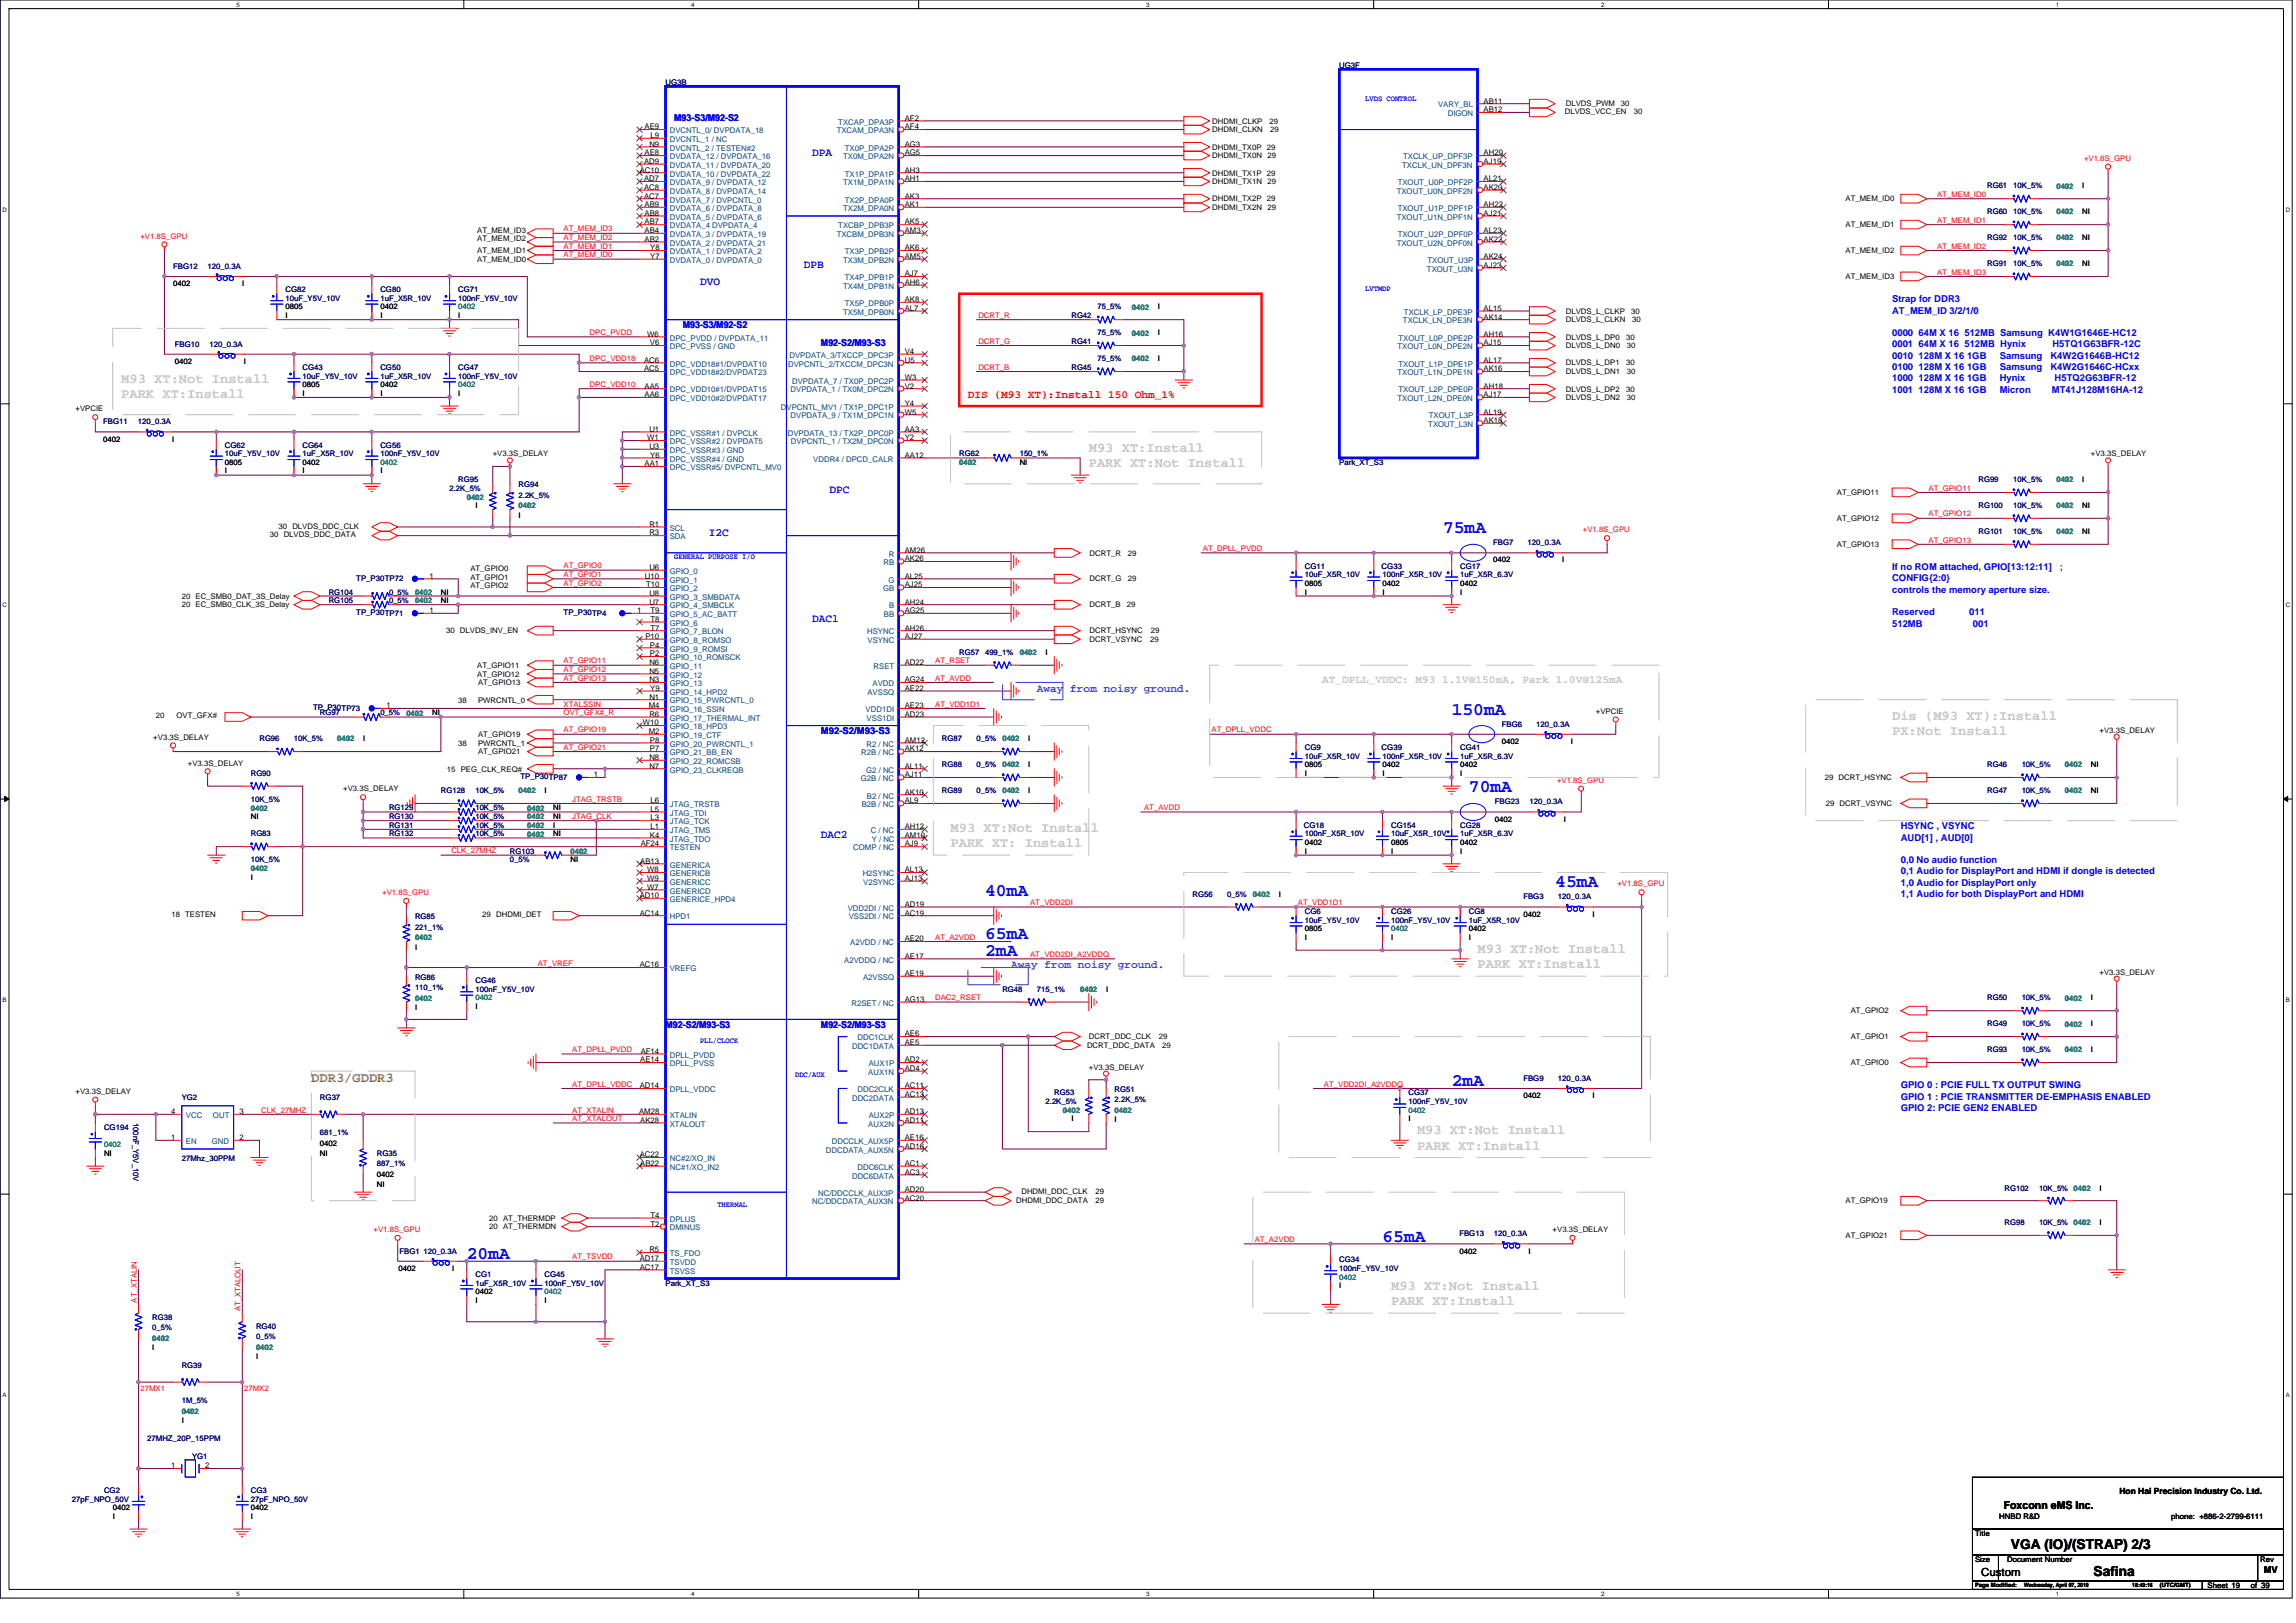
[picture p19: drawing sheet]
<svg xmlns="http://www.w3.org/2000/svg" width="297mm" height="210mm" viewBox="0 0 297 210" stroke-linecap="round" stroke-linejoin="round" font-family="sans-serif">
<defs><g id="words">
<g font-size="2.3" fill="#00f">
<text x="186.7" y="69">75mA</text>
<text x="187.8" y="92.5">150mA</text>
<text x="190" y="102.5">70mA</text>
<text x="127.4" y="115.9">40mA</text>
<text x="201.2" y="114.8">45mA</text>
<text x="127.4" y="123.7">2mA</text>
<text x="127.4" y="121.5">65mA</text>
<text x="187.8" y="140.5">2mA</text>
<text x="178.9" y="160.6">65mA</text>
<text x="60.4" y="162.9">20mA</text>
</g>
<g font-size="1.8" fill="#c0c0c0">
<text x="15.7" y="49.5">M93 XT:Not Install</text>
<text x="15.7" y="51.5">PARK XT:Install</text>
<text x="140.9" y="58.5">M93 XT:Install</text>
<text x="140.9" y="60.5">PARK XT:Not Install</text>
<text x="244.8" y="93.1">Dis (M93 XT):Install</text>
<text x="244.8" y="95.1">PX:Not Install</text>
<text x="123" y="107.6">M93 XT:Not Install</text>
<text x="123" y="109.6">PARK XT: Install</text>
<text x="191.2" y="123.3">M93 XT:Not Install</text>
<text x="191.2" y="125.3">PARK XT:Install</text>
<text x="183.3" y="146.7">M93 XT:Not Install</text>
<text x="183.3" y="148.7">PARK XT:Install</text>
<text x="180" y="166.9">M93 XT:Not Install</text>
<text x="180" y="168.9">PARK XT:Install</text>
</g>
<text font-size="1.8" fill="#808040" x="40.3" y="140">DDR3/GDDR3</text>
<g font-size="1.8">
<text x="260.2" y="200.4">VGA (IO)/(STRAP) 2/3</text>
<text x="270.8" y="203.9">Safina</text>
</g>
<g font-size="1.4" fill="#00f">
<text x="105.1" y="20.2">DPA</text>
<text x="104" y="34.7">DPB</text>
<text x="90.6" y="36.9">DVO</text>
<text x="107.3" y="63.7">DPC</text>
<text x="91.7" y="69.3">I2C</text>
<text x="105.1" y="80.5">DAC1</text>
<text x="106.2" y="108.4">DAC2</text>
</g>
<text font-size="1.4" fill="#f00" x="125.2" y="51.5">DIS (M93 XT):Install 150 Ohm_1%</text>
<g font-size="1.4" fill="#8000ff">
<text x="134.2" y="89.5">Away from noisy ground.</text>
<text x="130.8" y="125.3">Away from noisy ground.</text>
</g>
<text font-size="1.4" fill="#c0c0c0" x="171" y="88.4">AT_DPLL_VDDC: M93 1.1V@150mA, Park 1.0V@125mA</text>
<g font-size="1.4">
<text x="259.2" y="195.2">Foxconn eMS Inc.</text>
<text x="256.3" y="203.9">Custom</text>
</g>
<g font-size="1.2" fill="#00f">
<text x="87.2" y="15.7">M93-S3/M92-S2</text>
<text x="244.8" y="39.1">Strap for DDR3</text>
<text x="244.8" y="40.6">AT_MEM_ID 3/2/1/0</text>
<text x="88.3" y="42.5">M93-S3/M92-S2</text>
<text x="106.2" y="44.7">M92-S2/M93-S3</text>
<text x="244.8" y="43.5">0000 64M X 16 512MB Samsung K4W1G1646E-HC12</text>
<text x="244.8" y="45">0001 64M X 16 512MB Hynix</text>
<text x="244.8" y="46.4">0010 128M X 16 1GB</text>
<text x="244.8" y="47.9">0100 128M X 16 1GB</text>
<text x="258.7" y="46.4">Samsung</text>
<text x="258.7" y="47.9">Samsung</text>
<text x="265.3" y="46.4">K4W2G1646B-HC12</text>
<text x="265.3" y="47.9">K4W2G1646C-HCxx</text>
<text x="265.5" y="45">H5TQ1G63BFR-12C</text>
<text x="244.8" y="49.3">1000 128M X 16 1GB</text>
<text x="244.8" y="50.8">1001 128M X 16 1GB</text>
<text x="258.7" y="49.3">Hynix</text>
<text x="258.7" y="50.8">Micron</text>
<text x="265.5" y="50.8">MT41J128M16HA-12</text>
<text x="265.8" y="49.3">H5TQ2G63BFR-12</text>
<text x="244.8" y="73.8">If no ROM attached, GPIO[13:12:11]</text>
<text x="244.8" y="75.2">CONFIG{2:0}</text>
<text x="244.8" y="76.7">controls the memory aperture size.</text>
<text x="266.5" y="73.8">;</text>
<text x="244.8" y="79.6">Reserved</text>
<text x="244.8" y="81.1">512MB</text>
<text x="254.8" y="79.6">011</text>
<text x="255.2" y="81.1">001</text>
<text x="106.2" y="95">M92-S2/M93-S3</text>
<text x="245.9" y="107.3">HSYNC , VSYNC</text>
<text x="245.9" y="108.8">AUD[1] , AUD[0]</text>
<text x="245.9" y="111.7">0,0 No audio function</text>
<text x="245.9" y="113.1">0,1 Audio for DisplayPort and HDMI if dongle is detected</text>
<text x="245.9" y="114.6">1,0 Audio for DisplayPort only</text>
<text x="245.9" y="116.1">1,1 Audio for both DisplayPort and HDMI</text>
<text x="86.1" y="133">M92-S2/M93-S3</text>
<text x="106.2" y="133">M92-S2/M93-S3</text>
<text x="245.9" y="140.8">GPIO 0 : PCIE FULL TX OUTPUT SWING</text>
<text x="245.9" y="142.3">GPIO 1 : PCIE TRANSMITTER DE-EMPHASIS ENABLED</text>
<text x="245.9" y="143.7">GPIO 2: PCIE GEN2 ENABLED</text>
</g>
<text font-size="1.2" x="292.9" y="203.5">MV</text>
<text font-size="1.1" x="274.2" y="193.3">Hon Hai Precision Industry Co. Ltd.</text>
<g font-size="1" fill="#000080">
<text x="86.1" y="11">UG3B</text>
<text x="173.3" y="8.7">UG3F</text>
<text x="257.1" y="27.7">RG60</text>
<text x="257.1" y="24.4">RG61</text>
<text x="260.5" y="27.7">10K_5%</text>
<text x="260.5" y="24.4">10K_5%</text>
<text x="22.4" y="34.8">FBG12</text>
<text x="26.9" y="34.8">120_0.3A</text>
<text x="257.1" y="31.1">RG92</text>
<text x="257.1" y="34.4">RG91</text>
<text x="260.5" y="31.1">10K_5%</text>
<text x="260.5" y="34.4">10K_5%</text>
<text x="36.9" y="37.8">CG82</text>
<text x="36.9" y="38.9">10uF_Y5V_10V</text>
<text x="49.2" y="37.8">CG80</text>
<text x="49.2" y="38.9">1uF_X5R_10V</text>
<text x="59.3" y="37.8">CG71</text>
<text x="59.3" y="38.9">100nF_Y5V_10V</text>
<text x="138.6" y="41.1">RG42</text>
<text x="142" y="40">75_5%</text>
<text x="22.6" y="44.8">FBG10</text>
<text x="27.1" y="44.8">120_0.3A</text>
<text x="39.2" y="47.9">CG43</text>
<text x="49.2" y="47.9">CG50</text>
<text x="59.3" y="47.9">CG47</text>
<text x="138.6" y="44.5">RG41</text>
<text x="138.6" y="47.9">RG45</text>
<text x="142" y="43.4">75_5%</text>
<text x="142" y="46.7">75_5%</text>
<text x="39.2" y="49">10uF_Y5V_10V</text>
<text x="49.2" y="49">1uF_X5R_10V</text>
<text x="59.3" y="49">100nF_Y5V_10V</text>
<text x="13.4" y="54.9">FBG11</text>
<text x="17.8" y="54.9">120_0.3A</text>
<text x="29.1" y="57.9">CG62</text>
<text x="29.1" y="59">10uF_Y5V_10V</text>
<text x="39.2" y="57.9">CG64</text>
<text x="39.2" y="59">1uF_X5R_10V</text>
<text x="49.2" y="57.9">CG56</text>
<text x="49.2" y="59">100nF_Y5V_10V</text>
<text x="124.1" y="59">RG62</text>
<text x="131.9" y="59">150_1%</text>
<text x="58.2" y="63.5">2.2K_5%</text>
<text x="59.3" y="62.4">RG95</text>
<text x="67.1" y="63.1">RG94</text>
<text x="67.1" y="64.4">2.2K_5%</text>
<text x="173.3" y="60.2">Park_XT_S3</text>
<text x="256" y="62.4">RG99</text>
<text x="256" y="65.7">RG100</text>
<text x="260.5" y="65.7">10K_5%</text>
<text x="260.5" y="62.4">10K_5%</text>
<text x="193.2" y="70.5">FBG7</text>
<text x="197.6" y="70.5">120_0.3A</text>
<text x="256" y="69.1">RG101</text>
<text x="260.5" y="69.1">10K_5%</text>
<text x="42.5" y="76.9">RG104</text>
<text x="46.1" y="75.1">TP_P30TP72</text>
<text x="50.3" y="76.9">0_5%</text>
<text x="168.8" y="73.6">CG11</text>
<text x="168.8" y="74.7">10uF_X5R_10V</text>
<text x="178.7" y="73.6">CG33</text>
<text x="178.9" y="74.7">100nF_X5R_10V</text>
<text x="188.9" y="73.6">CG17</text>
<text x="188.9" y="74.7">1uF_X5R_6.3V</text>
<text x="42.5" y="78">RG105</text>
<text x="46.1" y="79.6">TP_P30TP71</text>
<text x="50.3" y="78">0_5%</text>
<text x="72.9" y="79.6">TP_P30TP4</text>
<text x="124.1" y="84.7">RG57</text>
<text x="127.4" y="84.7">499_1%</text>
<text x="33.6" y="95.9">RG96</text>
<text x="38" y="95.9">10K_5%</text>
<text x="40.5" y="91.9">TP_P30TP73</text>
<text x="41.4" y="92.6">RG97</text>
<text x="49.2" y="92.6">0_5%</text>
<text x="121.9" y="95.9">RG87</text>
<text x="126.3" y="95.9">0_5%</text>
<text x="194.3" y="94">FBG6</text>
<text x="198.8" y="94">120_0.3A</text>
<text x="32.4" y="100.4">RG90</text>
<text x="67.3" y="100.8">TP_P30TP87</text>
<text x="121.9" y="99.3">RG88</text>
<text x="126.3" y="99.3">0_5%</text>
<text x="168.8" y="97">CG9</text>
<text x="168.8" y="98.1">10uF_X5R_10V</text>
<text x="178.7" y="97">CG39</text>
<text x="178.9" y="98.1">100nF_X5R_10V</text>
<text x="188.9" y="97">CG41</text>
<text x="188.9" y="98.1">1uF_X5R_6.3V</text>
<text x="257.1" y="99.3">RG46</text>
<text x="261.6" y="99.3">10K_5%</text>
<text x="32.4" y="103.7">10K_5%</text>
<text x="50.3" y="104.9">RG129</text>
<text x="50.3" y="107.1">RG131</text>
<text x="50.3" y="106">RG130</text>
<text x="57" y="102.6">RG128</text>
<text x="61.5" y="102.6">10K_5%</text>
<text x="61.5" y="104.9">10K_5%</text>
<text x="61.5" y="107.1">10K_5%</text>
<text x="61.5" y="106">10K_5%</text>
<text x="121.9" y="102.6">RG89</text>
<text x="126.3" y="102.6">0_5%</text>
<text x="168.7" y="107.1">CG18</text>
<text x="180" y="107.1">CG154</text>
<text x="188.9" y="107.1">CG28</text>
<text x="193.4" y="104.1">FBG23</text>
<text x="197.9" y="104.1">120_0.3A</text>
<text x="257.1" y="102.6">RG47</text>
<text x="261.6" y="102.6">10K_5%</text>
<text x="32.4" y="108.2">RG83</text>
<text x="32.4" y="111.5">10K_5%</text>
<text x="50.3" y="108.2">RG132</text>
<text x="61.5" y="108.2">10K_5%</text>
<text x="66" y="110.4">RG103</text>
<text x="66" y="111.5">0_5%</text>
<text x="168.8" y="108.2">100nF_X5R_10V</text>
<text x="180" y="108.2">10uF_X5R_10V</text>
<text x="188.9" y="108.2">1uF_X5R_6.3V</text>
<text x="53.7" y="118.9">RG85</text>
<text x="154.3" y="116">RG56</text>
<text x="158.7" y="116">0_5%</text>
<text x="168.8" y="118.3">CG6</text>
<text x="168.8" y="119.4">10uF_Y5V_10V</text>
<text x="180" y="118.3">CG26</text>
<text x="180" y="119.4">100nF_Y5V_10V</text>
<text x="190" y="118.3">CG8</text>
<text x="190" y="119.4">1uF_X5R_10V</text>
<text x="197.1" y="116.4">FBG3</text>
<text x="201.5" y="116.4">120_0.3A</text>
<text x="53.7" y="120.3">221_1%</text>
<text x="53.7" y="126.7">RG86</text>
<text x="53.7" y="128.1">110_1%</text>
<text x="61.5" y="127.2">CG46</text>
<text x="61.5" y="128.3">100nF_Y5V_10V</text>
<text x="129.7" y="128.3">RG48</text>
<text x="134.2" y="128.3">715_1%</text>
<text x="257.1" y="129.4">RG50</text>
<text x="261.6" y="129.4">10K_5%</text>
<text x="257.1" y="136.1">RG93</text>
<text x="257.1" y="132.8">RG49</text>
<text x="261.6" y="136.1">10K_5%</text>
<text x="261.6" y="132.8">10K_5%</text>
<text x="23.5" y="142.3">YG2</text>
<text x="41.4" y="142.3">RG37</text>
<text x="135.3" y="142.9">2.2K_5%</text>
<text x="136.4" y="141.7">RG53</text>
<text x="144.2" y="141.3">RG51</text>
<text x="144.2" y="142.6">2.2K_5%</text>
<text x="182.2" y="141.7">CG37</text>
<text x="182.2" y="142.9">100nF_Y5V_10V</text>
<text x="197.1" y="139.8">FBG9</text>
<text x="201.5" y="139.8">120_0.3A</text>
<text x="13.5" y="146.2">CG194</text>
<text x="17.2" y="145.3" transform="rotate(90 17.2 145.3)">100nF_Y5V_10V</text>
<text x="41.4" y="146.9">681_1%</text>
<text x="48.8" y="149.6">RG35</text>
<text x="23.5" y="150.2">27Mhz_30PPM</text>
<text x="48.8" y="150.9">887_1%</text>
<text x="259.3" y="154">RG102</text>
<text x="263.8" y="154">10K_5%</text>
<text x="188.8" y="160">FBG13</text>
<text x="193.3" y="160">120_0.3A</text>
<text x="259.3" y="158.5">RG98</text>
<text x="263.8" y="158.5">10K_5%</text>
<text x="51.7" y="162.2">FBG1 120_0.3A</text>
<text x="61.5" y="165.2">CG1</text>
<text x="61.5" y="166.3">1uF_X5R_10V</text>
<text x="70.5" y="165.2">CG45</text>
<text x="70.5" y="166.3">100nF_Y5V_10V</text>
<text x="86.1" y="166.3">Park_XT_S3</text>
<text x="173.3" y="163.3">CG34</text>
<text x="173.3" y="164.4">100nF_Y5V_10V</text>
<text x="19.7" y="170.8">RG38</text>
<text x="19.7" y="172.1">0_5%</text>
<text x="33.1" y="171.9">RG40</text>
<text x="33.1" y="173.2">0_5%</text>
<text x="23.5" y="176.9">RG39</text>
<text x="23.5" y="181.5">1M_5%</text>
<text x="19" y="186.4">27MHZ_20P_15PPM</text>
<text x="24.8" y="188.8">YG1</text>
<text x="9.3" y="194.3">27pF_NPO_50V</text>
<text x="13.5" y="193.1">CG2</text>
<text x="32.4" y="193.1">CG3</text>
<text x="32.4" y="194.3">27pF_NPO_50V</text>
</g>
<g font-size="1">
<text x="83.4" y="16.7">AE9</text>
<text x="84.2" y="17.9">L9</text>
<text x="117" y="16.7">AF4</text>
<text x="117" y="15.6">AF2</text>
<text x="156.8" y="17.1">DHDMI_CLKN</text>
<text x="156.8" y="16">DHDMI_CLKP</text>
<text x="164.2" y="16">29</text>
<text x="164.3" y="17.1">29</text>
<text x="191.9" y="13.4">AB11</text>
<text x="191.9" y="14.5">AB12</text>
<text x="202.4" y="14.8">DLVDS_VCC_EN</text>
<text x="202.6" y="13.8">DLVDS_PWM</text>
<text x="209.7" y="13.8">30</text>
<text x="211.4" y="14.8">30</text>
<text x="82.8" y="22.3">AC10</text>
<text x="83.3" y="23.5">AD7</text>
<text x="83.3" y="21.2">AD9</text>
<text x="83.4" y="20.1">AE8</text>
<text x="84" y="19">N9</text>
<text x="117" y="20.1">AG5</text>
<text x="117" y="19">AG3</text>
<text x="117" y="23.5">AH1</text>
<text x="117" y="22.3">AH3</text>
<text x="156.8" y="19.3">DHDMI_TX0P 29</text>
<text x="156.8" y="22.7">DHDMI_TX1P 29</text>
<text x="156.8" y="23.8">DHDMI_TX1N</text>
<text x="156.8" y="20.5">DHDMI_TX0N</text>
<text x="164" y="23.8">29</text>
<text x="164" y="20.5">29</text>
<text x="191.9" y="23.5">AL21</text>
<text x="191.9" y="21.2">AJ19</text>
<text x="191.9" y="20.1">AH20</text>
<text x="83.3" y="25.7">AC7</text>
<text x="83.3" y="24.6">AC8</text>
<text x="83.4" y="29">AB7</text>
<text x="83.4" y="27.9">AB8</text>
<text x="83.4" y="26.8">AB9</text>
<text x="117" y="26.8">AK1</text>
<text x="117" y="25.7">AK3</text>
<text x="117" y="29">AK5</text>
<text x="156.8" y="26.1">DHDMI_TX2P 29</text>
<text x="156.8" y="27.2">DHDMI_TX2N</text>
<text x="164" y="27.2">29</text>
<text x="191.9" y="26.8">AH22</text>
<text x="191.9" y="24.6">AK20</text>
<text x="191.9" y="27.9">AJ21</text>
<text x="238.8" y="26.1">AT_MEM_ID0</text>
<text x="238.8" y="29.4">AT_MEM_ID1</text>
<text x="269.4" y="27.7">NI</text>
<text x="269.4" y="24.4">I</text>
<text x="61.7" y="33.9">AT_MEM_ID0</text>
<text x="61.7" y="31.2">AT_MEM_ID2</text>
<text x="61.7" y="30.2">AT_MEM_ID3</text>
<text x="61.7" y="32.8">AT_MEM_ID1</text>
<text x="83.4" y="30.2">AB4</text>
<text x="83.4" y="31.3">AB2</text>
<text x="84.1" y="33.5">Y7</text>
<text x="84.1" y="32.4">Y8</text>
<text x="117" y="30.2">AM3</text>
<text x="117" y="33.5">AM5</text>
<text x="117" y="32.4">AK6</text>
<text x="117" y="35.8">AJ7</text>
<text x="191.9" y="30.2">AL23</text>
<text x="191.9" y="33.5">AK24</text>
<text x="191.9" y="31.3">AK22</text>
<text x="191.9" y="34.6">AJ23</text>
<text x="238.8" y="32.8">AT_MEM_ID2</text>
<text x="269.4" y="31.1">NI</text>
<text x="269.4" y="34.4">NI</text>
<text x="22.4" y="37">0402</text>
<text x="31.3" y="37">I</text>
<text x="36.9" y="40">0805</text>
<text x="36.9" y="41.1">I</text>
<text x="49.2" y="40">0402</text>
<text x="49.2" y="41.1">I</text>
<text x="59.3" y="41.1">I</text>
<text x="117" y="36.9">AH6</text>
<text x="117" y="40.2">AL7</text>
<text x="117" y="39.1">AK8</text>
<text x="149.8" y="40">I</text>
<text x="191.9" y="41.3">AK14</text>
<text x="191.9" y="40.2">AL15</text>
<text x="202.6" y="41.7">DLVDS_L_CLKN</text>
<text x="202.6" y="40.6">DLVDS_L_CLKP</text>
<text x="211" y="40.6">30</text>
<text x="211.2" y="41.7">30</text>
<text x="238.8" y="36.1">AT_MEM_ID3</text>
<text x="22.6" y="47.1">0402</text>
<text x="31.6" y="47.1">I</text>
<text x="83.3" y="46.9">AC6</text>
<text x="83.7" y="43.6">W6</text>
<text x="84.1" y="44.7">V6</text>
<text x="117" y="45.8">V4</text>
<text x="117" y="46.9">U5</text>
<text x="149.8" y="43.4">I</text>
<text x="149.8" y="46.7">I</text>
<text x="191.9" y="43.6">AH16</text>
<text x="191.9" y="46.9">AL17</text>
<text x="191.9" y="44.7">AJ15</text>
<text x="202.6" y="45.1">DLVDS_L_DN0</text>
<text x="202.6" y="43.9">DLVDS_L_DP0</text>
<text x="202.6" y="47.3">DLVDS_L_DP1</text>
<text x="210.4" y="43.9">30</text>
<text x="210.4" y="47.3">30</text>
<text x="210.5" y="45.1">30</text>
<text x="9.8" y="53.2">+VPCIE</text>
<text x="39.2" y="50.1">0805</text>
<text x="39.2" y="51.2">I</text>
<text x="49.2" y="50.1">0402</text>
<text x="49.2" y="51.2">I</text>
<text x="59.3" y="51.2">I</text>
<text x="83.3" y="48">AC5</text>
<text x="83.4" y="50.3">AA5</text>
<text x="83.4" y="51.4">AA6</text>
<text x="117" y="52.5">Y4</text>
<text x="117" y="50.3">V2</text>
<text x="117" y="49.1">W3</text>
<text x="117" y="53.6">W5</text>
<text x="191.9" y="50.3">AH18</text>
<text x="191.9" y="48">AK16</text>
<text x="191.9" y="51.4">AJ17</text>
<text x="191.9" y="53.6">AL19</text>
<text x="202.6" y="51.8">DLVDS_L_DN2</text>
<text x="202.6" y="50.7">DLVDS_L_DP2</text>
<text x="202.6" y="48.4">DLVDS_L_DN1</text>
<text x="210.4" y="50.7">30</text>
<text x="210.5" y="51.8">30</text>
<text x="210.5" y="48.4">30</text>
<text x="13.4" y="57.1">0402</text>
<text x="22.3" y="57.1">I</text>
<text x="63.8" y="59">+V3.3S_DELAY</text>
<text x="83.7" y="57">W1</text>
<text x="84" y="55.9">U1</text>
<text x="84" y="58.1">U3</text>
<text x="84.1" y="59.2">Y6</text>
<text x="117" y="57">Y2</text>
<text x="117" y="55.9">AA3</text>
<text x="117" y="59.2">AA12</text>
<text x="191.9" y="54.7">AK18</text>
<text x="270.5" y="59">+V3.3S_DELAY</text>
<text x="29.1" y="60.2">0805</text>
<text x="29.1" y="61.3">I</text>
<text x="39.2" y="60.2">0402</text>
<text x="39.2" y="61.3">I</text>
<text x="49.2" y="61.3">I</text>
<text x="61.5" y="65.7">I</text>
<text x="83.4" y="60.3">AA1</text>
<text x="131.9" y="60.2">NI</text>
<text x="237.6" y="64.1">AT_GPIO11</text>
<text x="269.4" y="62.4">I</text>
<text x="269.4" y="65.7">NI</text>
<text x="34.9" y="69.5">30 DLVDS_DDC_DATA</text>
<text x="36" y="68.4">30 DLVDS_DDC_CLK</text>
<text x="67.1" y="67">I</text>
<text x="84" y="68.2">R1</text>
<text x="84" y="69.3">R3</text>
<text x="117" y="71.5">AM26</text>
<text x="141" y="71.9">DCRT_R</text>
<text x="145.9" y="71.9">29</text>
<text x="237.6" y="67.4">AT_GPIO12</text>
<text x="237.6" y="70.8">AT_GPIO13</text>
<text x="269.4" y="69.1">NI</text>
<text x="23.5" y="77.5">20 EC_SMB0_DAT_3S_Delay</text>
<text x="55.6" y="74.9">1</text>
<text x="57" y="76.9">NI</text>
<text x="60.9" y="73.9">AT_GPIO0</text>
<text x="60.9" y="75">AT_GPIO1</text>
<text x="60.9" y="76.1">AT_GPIO2</text>
<text x="83.4" y="74.9">U10</text>
<text x="83.6" y="76">T10</text>
<text x="84" y="73.7">U6</text>
<text x="84" y="77.1">U8</text>
<text x="117" y="76">AJ25</text>
<text x="117" y="74.9">AL25</text>
<text x="117" y="72.6">AK26</text>
<text x="141" y="75.2">DCRT_G</text>
<text x="145.9" y="75.2">29</text>
<text x="168.8" y="75.8">0805</text>
<text x="168.8" y="76.9">I</text>
<text x="178.9" y="75.8">0402</text>
<text x="178.9" y="76.9">I</text>
<text x="188.9" y="75.8">0402</text>
<text x="188.9" y="76.9">I</text>
<text x="193.2" y="72.8">0402</text>
<text x="202.1" y="72.8">I</text>
<text x="23.5" y="78.6">20 EC_SMB0_CLK_3S_Delay</text>
<text x="55.6" y="79.3">1</text>
<text x="57" y="78">NI</text>
<text x="57.7" y="81.9">30 DLVDS_INV_EN</text>
<text x="82.4" y="79.3">1</text>
<text x="83.5" y="82.7">P10</text>
<text x="84" y="78.2">U7</text>
<text x="84.1" y="83.8">P4</text>
<text x="84.2" y="79.3">T9</text>
<text x="84.2" y="80.5">T8</text>
<text x="84.2" y="81.6">T7</text>
<text x="117" y="82.7">AJ27</text>
<text x="117" y="79.3">AG25</text>
<text x="117" y="81.6">AH26</text>
<text x="117" y="78.2">AH24</text>
<text x="141" y="81.9">DCRT_HSYNC</text>
<text x="141" y="83.1">DCRT_VSYNC</text>
<text x="141" y="78.6">DCRT_B</text>
<text x="145.8" y="78.6">29</text>
<text x="148.8" y="83.1">29</text>
<text x="148.9" y="81.9">29</text>
<text x="61.7" y="87.5">AT_GPIO12</text>
<text x="61.7" y="86.4">AT_GPIO11</text>
<text x="61.8" y="88.6">AT_GPIO13</text>
<text x="84" y="86">N6</text>
<text x="84" y="87.2">N5</text>
<text x="84" y="88.3">N3</text>
<text x="84.1" y="84.9">P2</text>
<text x="84.1" y="89.4">Y9</text>
<text x="117" y="89.4">AE22</text>
<text x="117" y="88.3">AG24</text>
<text x="117" y="86">AD22</text>
<text x="135.3" y="84.7">I</text>
<text x="19.8" y="95.7">+V3.3S_DELAY</text>
<text x="20.2" y="92.9">20</text>
<text x="22.8" y="92.9">OVT_GFX#</text>
<text x="47" y="95.9">I</text>
<text x="50" y="91.6">1</text>
<text x="55.9" y="92.6">NI</text>
<text x="59.3" y="90.9">38</text>
<text x="61.8" y="90.9">PWRCNTL_0</text>
<text x="61.8" y="95.4">AT_GPIO19</text>
<text x="83.2" y="93.9">W10</text>
<text x="83.9" y="91.6">M4</text>
<text x="83.9" y="95">M2</text>
<text x="84" y="90.5">N1</text>
<text x="84" y="92.8">R6</text>
<text x="117" y="92.8">AD23</text>
<text x="117" y="91.6">AE23</text>
<text x="133" y="95.9">I</text>
<text x="206.5" y="92.3">+VPCIE</text>
<text x="271.6" y="94.8">+V3.3S_DELAY</text>
<text x="24.3" y="99">+V3.3S_DELAY</text>
<text x="57.8" y="99.8">15 PEG_CLK_REQ#</text>
<text x="59.3" y="96.5">38</text>
<text x="61.8" y="97.6">AT_GPIO21</text>
<text x="61.8" y="96.5">PWRCNTL_1</text>
<text x="76.8" y="100.6">1</text>
<text x="84" y="98.3">N8</text>
<text x="84" y="99.4">N7</text>
<text x="84.1" y="96.1">P8</text>
<text x="84.1" y="97.2">P7</text>
<text x="117" y="100.6">AJ11</text>
<text x="117" y="99.4">AL11</text>
<text x="117" y="97.2">AK12</text>
<text x="117" y="96.1">AM12</text>
<text x="133" y="99.3">I</text>
<text x="168.8" y="99.3">0805</text>
<text x="168.8" y="100.4">I</text>
<text x="178.9" y="99.3">0402</text>
<text x="178.9" y="100.4">I</text>
<text x="188.9" y="99.3">0402</text>
<text x="188.9" y="100.4">I</text>
<text x="194.3" y="96.2">0402</text>
<text x="203.2" y="96.2">I</text>
<text x="236.1" y="100.9">29 DCRT_HSYNC</text>
<text x="270.5" y="99.3">NI</text>
<text x="32.4" y="106">NI</text>
<text x="44.4" y="102.4">+V3.3S_DELAY</text>
<text x="70.5" y="102.6">I</text>
<text x="71.6" y="104.9">NI</text>
<text x="71.6" y="107.1">I</text>
<text x="71.6" y="106">NI</text>
<text x="84.2" y="106.2">L3</text>
<text x="84.2" y="105">L5</text>
<text x="84.2" y="107.3">L1</text>
<text x="84.2" y="103.9">L6</text>
<text x="117" y="103.9">AL9</text>
<text x="117" y="107.3">AH12</text>
<text x="117" y="102.8">AK10</text>
<text x="133" y="102.6">I</text>
<text x="193.4" y="106.3">0402</text>
<text x="202.3" y="106.3">I</text>
<text x="236.2" y="104.3">29 DCRT_VSYNC</text>
<text x="270.5" y="102.6">NI</text>
<text x="32.4" y="113.8">I</text>
<text x="71.6" y="108.2">NI</text>
<text x="73.8" y="111.5">NI</text>
<text x="82.8" y="111.7">AB13</text>
<text x="82.9" y="109.5">AF24</text>
<text x="83.7" y="112.9">W8</text>
<text x="83.7" y="114">W9</text>
<text x="84.1" y="108.4">K4</text>
<text x="117" y="112.9">AL13</text>
<text x="117" y="108.4">AM10</text>
<text x="117" y="109.5">AJ9</text>
<text x="117" y="114">AJ13</text>
<text x="168.8" y="109.3">0402</text>
<text x="168.8" y="110.4">I</text>
<text x="180" y="109.3">0805</text>
<text x="180" y="110.4">I</text>
<text x="188.9" y="109.3">0402</text>
<text x="188.9" y="110.4">I</text>
<text x="22.2" y="118.6">18 TESTEN</text>
<text x="62.4" y="118.6">29 DHDMI_DET</text>
<text x="82.8" y="116.2">AD10</text>
<text x="82.8" y="118.4">AC14</text>
<text x="83.7" y="115.1">W7</text>
<text x="117" y="117.3">AD19</text>
<text x="117" y="118.4">AC19</text>
<text x="165.5" y="116">I</text>
<text x="197.1" y="118.6">0402</text>
<text x="206" y="118.6">I</text>
<text x="53.7" y="122.9">I</text>
<text x="82.8" y="125.2">AC16</text>
<text x="117" y="121.8">AE20</text>
<text x="117" y="124">AE17</text>
<text x="168.8" y="120.5">0805</text>
<text x="168.8" y="121.6">I</text>
<text x="180" y="121.6">I</text>
<text x="190" y="120.5">0402</text>
<text x="190" y="121.6">I</text>
<text x="53.7" y="130.7">I</text>
<text x="61.5" y="130.6">I</text>
<text x="117" y="129.6">AG13</text>
<text x="117" y="126.3">AE19</text>
<text x="143.1" y="128.3">I</text>
<text x="239.4" y="131.1">AT_GPIO2</text>
<text x="270.5" y="129.4">I</text>
<text x="271.6" y="126.1">+V3.3S_DELAY</text>
<text x="82.8" y="137.5">AE14</text>
<text x="82.9" y="136.3">AF14</text>
<text x="117" y="134.1">AE6</text>
<text x="117" y="135.2">AE5</text>
<text x="117" y="137.5">AD2</text>
<text x="140.6" y="135.6">DCRT_DDC_DATA</text>
<text x="140.9" y="134.5">DCRT_DDC_CLK</text>
<text x="149.9" y="134.5">29</text>
<text x="150.4" y="135.6">29</text>
<text x="239.4" y="137.8">AT_GPIO0</text>
<text x="239.4" y="134.5">AT_GPIO1</text>
<text x="270.5" y="136.1">I</text>
<text x="270.5" y="132.8">I</text>
<text x="9.8" y="141.5">+V3.3S_DELAY</text>
<text x="82.8" y="140.8">AD14</text>
<text x="117" y="140.8">AC11</text>
<text x="117" y="138.6">AD4</text>
<text x="117" y="141.9">AC13</text>
<text x="140.9" y="138.4">+V3.3S_DELAY</text>
<text x="197.1" y="142.1">0402</text>
<text x="206" y="142.1">I</text>
<text x="13.5" y="149.6">NI</text>
<text x="22.2" y="147.5">1</text>
<text x="22.2" y="144.1">4</text>
<text x="31" y="144.1">3</text>
<text x="31" y="147.5">2</text>
<text x="41.4" y="148.2">0402</text>
<text x="41.4" y="149.6">NI</text>
<text x="82.7" y="144.1">AM28</text>
<text x="82.8" y="149.7">AC22</text>
<text x="82.8" y="145.3">AK28</text>
<text x="117" y="148.6">AD16</text>
<text x="117" y="145.3">AD11</text>
<text x="117" y="147.5">AE16</text>
<text x="117" y="144.1">AD13</text>
<text x="138.6" y="145.1">I</text>
<text x="144.2" y="145.2">I</text>
<text x="182.2" y="145.1">I</text>
<text x="48.8" y="152.2">0402</text>
<text x="48.8" y="153.6">NI</text>
<text x="82.8" y="150.9">AB22</text>
<text x="117" y="155.3">AC20</text>
<text x="117" y="154.2">AD20</text>
<text x="117" y="150.9">AC1</text>
<text x="117" y="152">AC3</text>
<text x="131.5" y="155.6">DHDMI_DDC_DATA</text>
<text x="132.1" y="154.5">DHDMI_DDC_CLK</text>
<text x="141.7" y="154.5">29</text>
<text x="141.7" y="155.6">29</text>
<text x="238.8" y="155.7">AT_GPIO19</text>
<text x="271.6" y="154">I</text>
<text x="63.3" y="159">20 AT_THERMDN</text>
<text x="63.3" y="157.9">20 AT_THERMDP</text>
<text x="84.2" y="158.7">T2</text>
<text x="84.2" y="157.6">T4</text>
<text x="200.9" y="159.4">+V3.3S_DELAY</text>
<text x="238.8" y="160.2">AT_GPIO21</text>
<text x="271.6" y="158.5">I</text>
<text x="51.6" y="164.4">0402</text>
<text x="58.5" y="164.4">I</text>
<text x="61.5" y="167.4">0402</text>
<text x="82.8" y="163.2">AD17</text>
<text x="82.8" y="164.3">AC17</text>
<text x="84" y="162">R5</text>
<text x="173.3" y="166.6">I</text>
<text x="188.8" y="162.2">0402</text>
<text x="197.8" y="162.2">I</text>
<text x="61.5" y="168.6">I</text>
<text x="70.5" y="168.6">I</text>
<text x="19.7" y="174.7">I</text>
<text x="33.1" y="175.8">I</text>
<text x="23.5" y="184.1">I</text>
<text x="22.2" y="190">1</text>
<text x="26.5" y="190">2</text>
<text x="14.6" y="195.4">0402</text>
<text x="14.6" y="196.5">I</text>
<text x="32.4" y="195.4">0402</text>
<text x="32.4" y="196.5">I</text>
<text x="258.7" y="196.5">HNBD R&amp;D</text>
<text x="280.9" y="196.5">phone: +886-2-2799-6111</text>
<text x="255.5" y="198.7">Title</text>
<text x="255.5" y="202.1">Size</text>
<text x="259.7" y="202.1">Document Number</text>
<text x="292.4" y="202.1">Rev</text>
<text x="285.6" y="205.4">Sheet 19</text>
<text x="291.2" y="205.4">of 39</text>
</g>
<g font-size="1" fill="#004080">
<text x="86.7" y="17.3">DVCNTL_0/ DVPDATA_18</text>
<text x="108.2" y="17.3">TXCAM_DPA3N</text>
<text x="108.5" y="16.1">TXCAP_DPA3P</text>
<text x="186.1" y="13.9">VARY_BL</text>
<text x="187.3" y="15">DIGON</text>
<text x="86.7" y="24">DVDATA_9 / DVPDATA_12</text>
<text x="86.7" y="20.6">DVDATA_12 / DVPDATA_16</text>
<text x="86.7" y="21.7">DVDATA_11 / DVPDATA_20</text>
<text x="86.7" y="22.8">DVDATA_10 / DVPDATA_22</text>
<text x="86.7" y="19.5">DVCNTL_2 / TESTEN#2</text>
<text x="86.7" y="18.4">DVCNTL_1 / NC</text>
<text x="109.1" y="20.6">TX0M_DPA2N</text>
<text x="109.1" y="24">TX1M_DPA1N</text>
<text x="109.3" y="19.5">TX0P_DPA2P</text>
<text x="109.3" y="22.8">TX1P_DPA1P</text>
<text x="180.8" y="24">TXOUT_U0P_DPF2P</text>
<text x="181.4" y="21.7">TXCLK_UN_DPF3N</text>
<text x="181.5" y="20.6">TXCLK_UP_DPF3P</text>
<text x="86.7" y="26.2">DVDATA_7 / DVPCNTL_0</text>
<text x="86.7" y="25.1">DVDATA_8 / DVPDATA_14</text>
<text x="86.7" y="29.5">DVDATA_4 DVPDATA_4</text>
<text x="86.7" y="28.4">DVDATA_5 / DVPDATA_6</text>
<text x="86.7" y="27.3">DVDATA_6 / DVPDATA_8</text>
<text x="108.5" y="29.5">TXCBP_DPB3P</text>
<text x="109.1" y="27.3">TX2M_DPA0N</text>
<text x="109.3" y="26.2">TX2P_DPA0P</text>
<text x="180.7" y="25.1">TXOUT_U0N_DPF2N</text>
<text x="180.7" y="28.4">TXOUT_U1N_DPF1N</text>
<text x="180.8" y="27.3">TXOUT_U1P_DPF1P</text>
<text x="86.7" y="34">DVDATA_0 / DVPDATA_0</text>
<text x="86.7" y="30.7">DVDATA_3 / DVPDATA_19</text>
<text x="86.7" y="32.9">DVDATA_1 / DVPDATA_2</text>
<text x="86.7" y="31.8">DVDATA_2 / DVPDATA_21</text>
<text x="108.2" y="30.7">TXCBM_DPB3N</text>
<text x="109.1" y="34">TX3M_DPB2N</text>
<text x="109.3" y="32.9">TX3P_DPB2P</text>
<text x="180.7" y="31.8">TXOUT_U2N_DPF0N</text>
<text x="180.8" y="30.7">TXOUT_U2P_DPF0P</text>
<text x="184.6" y="35.1">TXOUT_U3N</text>
<text x="184.7" y="34">TXOUT_U3P</text>
<text x="109.1" y="37.4">TX4M_DPB1N</text>
<text x="109.1" y="40.7">TX5M_DPB0N</text>
<text x="109.3" y="36.3">TX4P_DPB1P</text>
<text x="109.3" y="39.6">TX5P_DPB0P</text>
<text x="181.5" y="41.8">TXCLK_LN_DPE3N</text>
<text x="181.6" y="40.7">TXCLK_LP_DPE3P</text>
<text x="86.7" y="47.4">DPC_VDD18#1/DVPDAT10</text>
<text x="86.7" y="44.1">DPC_PVDD / DVPDATA_11</text>
<text x="86.7" y="45.2">DPC_PVSS / GND</text>
<text x="102" y="47.4">DVPCNTL_2/TXCCM_DPC3N</text>
<text x="102.1" y="46.3">DVPDATA_3/TXCCP_DPC3P</text>
<text x="180.8" y="45.2">TXOUT_L0N_DPE2N</text>
<text x="180.9" y="44.1">TXOUT_L0P_DPE2P</text>
<text x="180.9" y="47.4">TXOUT_L1P_DPE1P</text>
<text x="86.7" y="50.8">DPC_VDD10#1/DVPDAT15</text>
<text x="86.7" y="51.9">DPC_VDD10#2/DVPDAT17</text>
<text x="86.7" y="48.6">DPC_VDD18#2/DVPDAT23</text>
<text x="101" y="53">DVPCNTL_MV1 / TX1P_DPC1P</text>
<text x="102.3" y="50.8">DVPDATA_1 / TX0M_DPC2N</text>
<text x="102.5" y="49.7">DVPDATA_7 / TX0P_DPC2P</text>
<text x="180.8" y="48.6">TXOUT_L1N_DPE1N</text>
<text x="180.8" y="51.9">TXOUT_L2N_DPE0N</text>
<text x="180.9" y="50.8">TXOUT_L2P_DPE0P</text>
<text x="86.7" y="56.4">DPC_VSSR#1 / DVPCLK</text>
<text x="86.7" y="57.5">DPC_VSSR#2 / DVPDAT5</text>
<text x="86.7" y="58.6">DPC_VSSR#3 / GND</text>
<text x="86.7" y="59.7">DPC_VSSR#4 / GND</text>
<text x="101.9" y="56.4">DVPDATA_13 / TX2P_DPC0P</text>
<text x="102.3" y="54.1">DVPDATA_9 / TX1M_DPC1N</text>
<text x="102.3" y="57.5">DVPCNTL_1 / TX2M_DPC0N</text>
<text x="105.2" y="59.7">VDDR4 / DPCD_CALR</text>
<text x="184.8" y="55.2">TXOUT_L3N</text>
<text x="184.8" y="54.1">TXOUT_L3P</text>
<text x="86.7" y="60.8">DPC_VSSR#5/ DVPCNTL_MV0</text>
<text x="86.7" y="68.7">SCL</text>
<text x="86.7" y="69.8">SDA</text>
<text x="86.7" y="74.3">GPIO_0</text>
<text x="86.7" y="75.4">GPIO_1</text>
<text x="86.7" y="76.5">GPIO_2</text>
<text x="86.7" y="77.6">GPIO_3_SMBDATA</text>
<text x="114.3" y="76.5">GB</text>
<text x="114.3" y="73.1">RB</text>
<text x="114.9" y="75.4">G</text>
<text x="115" y="72">R</text>
<text x="86.7" y="78.7">GPIO_4_SMBCLK</text>
<text x="86.7" y="79.8">GPIO_5_AC_BATT</text>
<text x="86.7" y="81">GPIO_6</text>
<text x="86.7" y="82.1">GPIO_7_BLON</text>
<text x="86.7" y="83.2">GPIO_8_ROMSO</text>
<text x="112.2" y="82.1">HSYNC</text>
<text x="112.2" y="83.2">VSYNC</text>
<text x="114.4" y="79.8">BB</text>
<text x="115" y="78.7">B</text>
<text x="86.7" y="85.4">GPIO_10_ROMSCK</text>
<text x="86.7" y="86.6">GPIO_11</text>
<text x="86.7" y="87.7">GPIO_12</text>
<text x="86.7" y="88.8">GPIO_13</text>
<text x="86.7" y="89.9">GPIO_14_HPD2</text>
<text x="86.7" y="84.3">GPIO_9_ROMSI</text>
<text x="112.2" y="89.9">AVSSQ</text>
<text x="112.9" y="88.8">AVDD</text>
<text x="113" y="86.6">RSET</text>
<text x="86.7" y="91">GPIO_15_PWRCNTL_0</text>
<text x="86.7" y="92.1">GPIO_16_SSIN</text>
<text x="86.7" y="93.3">GPIO_17_THERMAL_INT</text>
<text x="86.7" y="94.4">GPIO_18_HPD3</text>
<text x="86.7" y="95.5">GPIO_19_CTF</text>
<text x="112" y="92.1">VDD1DI</text>
<text x="112.1" y="93.3">VSS1DI</text>
<text x="86.7" y="96.6">GPIO_20_PWRCNTL_1</text>
<text x="86.7" y="97.7">GPIO_21_BB_EN</text>
<text x="86.7" y="98.8">GPIO_22_ROMCSB</text>
<text x="86.7" y="99.9">GPIO_23_CLKREQB</text>
<text x="111.4" y="101.1">G2B / NC</text>
<text x="111.4" y="97.7">R2B / NC</text>
<text x="112.1" y="99.9">G2 / NC</text>
<text x="112.1" y="96.6">R2 / NC</text>
<text x="86.7" y="106.7">JTAG_TCK</text>
<text x="86.7" y="105.5">JTAG_TDI</text>
<text x="86.7" y="107.8">JTAG_TMS</text>
<text x="86.7" y="104.4">JTAG_TRSTB</text>
<text x="111.5" y="104.4">B2B / NC</text>
<text x="112.2" y="103.3">B2 / NC</text>
<text x="112.7" y="107.8">C / NC</text>
<text x="86.7" y="112.2">GENERICA</text>
<text x="86.7" y="113.4">GENERICB</text>
<text x="86.7" y="108.9">JTAG_TDO</text>
<text x="86.7" y="110">TESTEN</text>
<text x="110.4" y="110">COMP / NC</text>
<text x="111.6" y="113.4">H2SYNC</text>
<text x="112.8" y="108.9">Y / NC</text>
<text x="86.7" y="114.5">GENERICC</text>
<text x="86.7" y="115.6">GENERICD</text>
<text x="86.7" y="116.7">GENERICE_HPD4</text>
<text x="86.7" y="119">HPD1</text>
<text x="109.7" y="117.8">VDD2DI / NC</text>
<text x="109.8" y="119">VSS2DI / NC</text>
<text x="111.7" y="114.5">V2SYNC</text>
<text x="86.7" y="125.7">VREFG</text>
<text x="109.2" y="124.5">A2VDDQ / NC</text>
<text x="110" y="122.3">A2VDD / NC</text>
<text x="110.1" y="130.1">R2SET / NC</text>
<text x="111.7" y="126.8">A2VSSQ</text>
<text x="86.7" y="136.8">DPLL_PVDD</text>
<text x="86.7" y="138">DPLL_PVSS</text>
<text x="110.2" y="135.7">DDC1DATA</text>
<text x="110.9" y="134.6">DDC1CLK</text>
<text x="112.4" y="138">AUX1P</text>
<text x="86.7" y="141.3">DPLL_VDDC</text>
<text x="110.2" y="142.4">DDC2DATA</text>
<text x="110.9" y="141.3">DDC2CLK</text>
<text x="112.3" y="139.1">AUX1N</text>
<text x="24.1" y="148">EN</text>
<text x="24.1" y="144.7">VCC</text>
<text x="27.4" y="148">GND</text>
<text x="27.6" y="144.7">OUT</text>
<text x="86.7" y="144.7">XTALIN</text>
<text x="86.7" y="145.8">XTALOUT</text>
<text x="106.8" y="149.1">DDCDATA_AUX5N</text>
<text x="107.6" y="148">DDCCLK_AUX5P</text>
<text x="112.3" y="145.8">AUX2N</text>
<text x="112.4" y="144.7">AUX2P</text>
<text x="86.7" y="151.4">NC#1/XO_IN2</text>
<text x="86.7" y="150.2">NC#2/XO_IN</text>
<text x="105.1" y="155.8">NC/DDCDATA_AUX3N</text>
<text x="105.9" y="154.7">NC/DDCCLK_AUX3P</text>
<text x="110.2" y="152.5">DDC6DATA</text>
<text x="110.9" y="151.4">DDC6CLK</text>
<text x="86.7" y="159.2">DMINUS</text>
<text x="86.7" y="158.1">DPLUS</text>
<text x="86.7" y="162.5">TS_FDO</text>
<text x="86.7" y="163.7">TSVDD</text>
<text x="86.7" y="164.8">TSVSS</text>
</g>
<g font-size="1" fill="#00f">
<text x="176.6" y="13.1">LVDS CONTROL</text>
<text x="176.6" y="37.7">LVTMDP</text>
<text x="87.2" y="72.3">GENERAL PURPOSE I/O</text>
<text x="90.6" y="134.9">PLL/CLOCK</text>
<text x="102.9" y="139.4">DDC/AUX</text>
<text x="92.8" y="156.1">THERMAL</text>
</g>
<g font-size="1" fill="#f00">
<text x="269.6" y="20.8">+V1.8S_GPU</text>
<text x="72.9" y="30">AT_MEM_ID3</text>
<text x="250.6" y="25.5">AT_MEM_ID0</text>
<text x="250.6" y="28.8">AT_MEM_ID1</text>
<text x="18.2" y="30.9">+V1.8S_GPU</text>
<text x="72.9" y="33.3">AT_MEM_ID0</text>
<text x="72.9" y="31.1">AT_MEM_ID2</text>
<text x="72.9" y="32.2">AT_MEM_ID1</text>
<text x="250.6" y="32.2">AT_MEM_ID2</text>
<text x="250.6" y="35.5">AT_MEM_ID3</text>
<text x="126.6" y="41.1">DCRT_R</text>
<text x="76.3" y="43.3">DPC_PVDD</text>
<text x="76.3" y="46.7">DPC_VDD18</text>
<text x="126.6" y="44.5">DCRT_G</text>
<text x="126.6" y="47.8">DCRT_B</text>
<text x="76.3" y="50.1">DPC_VDD10</text>
<text x="249.5" y="63.5">AT_GPIO11</text>
<text x="155.6" y="71.3">AT_DPLL_PVDD</text>
<text x="204.8" y="68.9">+V1.8S_GPU</text>
<text x="249.5" y="70.2">AT_GPIO13</text>
<text x="249.5" y="66.8">AT_GPIO12</text>
<text x="72.9" y="74.7">AT_GPIO1</text>
<text x="72.9" y="75.8">AT_GPIO2</text>
<text x="72.9" y="73.5">AT_GPIO0</text>
<text x="72.9" y="87">AT_GPIO12</text>
<text x="72.9" y="88.1">AT_GPIO13</text>
<text x="72.9" y="85.8">AT_GPIO11</text>
<text x="121" y="88.1">AT_AVDD</text>
<text x="121" y="85.8">AT_RSET</text>
<text x="72.9" y="92.5">OVT_GFX#_R</text>
<text x="72.9" y="94.8">AT_GPIO19</text>
<text x="72.9" y="91.4">XTALSSIN</text>
<text x="121" y="91.4">AT_VDD1D1</text>
<text x="156.7" y="94.8">AT_DPLL_VDDC</text>
<text x="72.9" y="97">AT_GPIO21</text>
<text x="201.4" y="101.3">+V1.8S_GPU</text>
<text x="74" y="103.7">JTAG_TRSTB</text>
<text x="74" y="105.9">JTAG_CLK</text>
<text x="148" y="104.8">AT_AVDD</text>
<text x="58.4" y="110.4">CLK_27MHZ</text>
<text x="49.4" y="115.8">+V1.8S_GPU</text>
<text x="133.3" y="117.1">AT_VDD2DI</text>
<text x="167.9" y="117.1">AT_VDD1D1</text>
<text x="209.3" y="114.7">+V1.8S_GPU</text>
<text x="69.6" y="124.9">AT_VREF</text>
<text x="121" y="121.6">AT_A2VDD</text>
<text x="133.3" y="123.8">AT_VDD2DI_A2VDDQ</text>
<text x="121" y="129.4">DAC2_RSET</text>
<text x="74" y="136.1">AT_DPLL_PVDD</text>
<text x="33.8" y="143.9">CLK_27MHZ</text>
<text x="74" y="140.6">AT_DPLL_VDDC</text>
<text x="74" y="143.9">AT_XTALIN</text>
<text x="171.3" y="140.6">AT_VDD2DI_A2VDDQ</text>
<text x="74" y="145.1">AT_XTALOUT</text>
<text x="48.3" y="159.4">+V1.8S_GPU</text>
<text x="162.3" y="160.7">AT_A2VDD</text>
<text x="74" y="162.9">AT_TSVDD</text>
<text x="17.7" y="168.5" transform="rotate(-90 17.7 168.5)">AT_XTALIN</text>
<text x="31.1" y="169.7" transform="rotate(-90 31.1 169.7)">AT_XTALOUT</text>
<text x="18.2" y="179.9">27MX1</text>
<text x="31.6" y="179.9">27MX2</text>
</g>
<g font-size="1" fill="#008040">
<text x="266" y="27.7">0402</text>
<text x="266" y="24.4">0402</text>
<text x="266" y="31.1">0402</text>
<text x="266" y="34.5">0402</text>
<text x="59.3" y="40">0402</text>
<text x="146.4" y="40">0402</text>
<text x="146.4" y="43.4">0402</text>
<text x="146.4" y="46.8">0402</text>
<text x="59.3" y="50.1">0402</text>
<text x="49.2" y="60.2">0402</text>
<text x="60.4" y="64.6">0402</text>
<text x="67.1" y="65.8">0402</text>
<text x="124.1" y="60.2">0402</text>
<text x="266" y="62.4">0402</text>
<text x="266" y="65.8">0402</text>
<text x="266" y="69.1">0402</text>
<text x="53.7" y="76.9">0402</text>
<text x="53.7" y="78">0402</text>
<text x="131.9" y="84.8">0402</text>
<text x="43.6" y="95.9">0402</text>
<text x="52.6" y="92.6">0402</text>
<text x="129.7" y="95.9">0402</text>
<text x="129.7" y="99.3">0402</text>
<text x="267.1" y="99.3">0402</text>
<text x="32.4" y="104.9">0402</text>
<text x="67.1" y="102.6">0402</text>
<text x="68.2" y="104.9">0402</text>
<text x="68.2" y="107.1">0402</text>
<text x="68.2" y="106">0402</text>
<text x="129.7" y="102.6">0402</text>
<text x="267.1" y="102.6">0402</text>
<text x="32.4" y="112.7">0402</text>
<text x="68.2" y="108.2">0402</text>
<text x="73.8" y="110.5">0402</text>
<text x="162.1" y="116.1">0402</text>
<text x="53.7" y="121.6">0402</text>
<text x="180" y="120.5">0402</text>
<text x="53.7" y="129.5">0402</text>
<text x="61.5" y="129.4">0402</text>
<text x="139.7" y="128.3">0402</text>
<text x="267.1" y="129.5">0402</text>
<text x="267.1" y="136.2">0402</text>
<text x="267.1" y="132.8">0402</text>
<text x="137.5" y="144">0402</text>
<text x="144.2" y="144">0402</text>
<text x="182.2" y="144">0402</text>
<text x="13.5" y="148.4">0402</text>
<text x="268.3" y="154.1">0402</text>
<text x="268.3" y="158.5">0402</text>
<text x="70.5" y="167.4">0402</text>
<text x="173.3" y="165.5">0402</text>
<text x="19.7" y="173.5">0402</text>
<text x="33.1" y="174.6">0402</text>
<text x="23.5" y="182.9">0402</text>
</g>
<g font-size=".8">
<text x="30.6" y=".8">5</text>
<text x="89.4" y=".8">4</text>
<text x="148.3" y=".8">3</text>
<text x="207.1" y=".8">2</text>
<text x="266" y=".8">1</text>
<text x=".3" y="27.4">D</text>
<text x="295.7" y="27.4">D</text>
<text x=".3" y="78.5">C</text>
<text x="295.7" y="78.5">C</text>
<text x=".3" y="129.6">B</text>
<text x="295.7" y="129.6">B</text>
<text x=".3" y="180.8">A</text>
<text x="295.7" y="180.8">A</text>
<text x="30.6" y="206.5">5</text>
<text x="89.4" y="206.5">4</text>
<text x="148.3" y="206.5">3</text>
<text x="207.1" y="206.5">2</text>
<text x="255.5" y="205.4">Page Modified:</text>
<text x="261.9" y="205.4">Wednesday, April 07, 2010</text>
<text x="266" y="206.5">1</text>
<text x="275.9" y="205.4">18:49:16</text>
<text x="279.4" y="205.4">(UTC/GMT)</text>
</g>
</g></defs>
<path d="M0 0h296.5v206.8h-296.5zM1.2 1.1h294.2v204.5h-294.2z" fill="none" stroke="#000" stroke-width=".13"/>
<g fill="#fff">
<path d="M30.6 .1h.4v.9h-.4z"/>
<path d="M30.6 205.8h.4v.9h-.4z"/>
</g>
<path d="M60 0v1.1M60 205.6v1.2" fill="none" stroke="#000" stroke-width=".13"/>
<g fill="#fff">
<path d="M89.4 .1h.5v.9h-.5z"/>
<path d="M89.4 205.8h.5v.9h-.5z"/>
</g>
<path d="M118.8 0v1.1M118.8 205.6v1.2" fill="none" stroke="#000" stroke-width=".13"/>
<g fill="#fff">
<path d="M148.3 .1h.4v.9h-.4z"/>
<path d="M148.3 205.8h.4v.9h-.4z"/>
</g>
<path d="M177.7 0v1.1M177.7 205.6v1.2" fill="none" stroke="#000" stroke-width=".13"/>
<g fill="#fff">
<path d="M207.1 .1h.5v.9h-.5z"/>
<path d="M207.1 205.8h.5v.9h-.5z"/>
</g>
<path d="M236.6 0v1.1M236.6 205.6v1.2" fill="none" stroke="#000" stroke-width=".13"/>
<g fill="#fff">
<path d="M266 .1h.4v.9h-.4z"/>
<path d="M266 205.8h.4v.9h-.4z"/>
<path d="M.3 26.7h.6v.9h-.6z"/>
<path d="M295.7 26.7h.6v.9h-.6z"/>
<path d="M.3 77.8h.6v.9h-.6z"/>
<path d="M295.7 77.8h.6v.9h-.6z"/>
</g>
<path d="M0 52.2h1.2M295.4 52.2h1.1" fill="none" stroke="#000" stroke-width=".13"/>
<g fill="#fff">
<path d="M.3 128.9h.6v.9h-.6z"/>
<path d="M295.7 128.9h.5v.9h-.5z"/>
</g>
<path d="M0 103.4h1.2M295.4 103.4h1.1" fill="none" stroke="#000" stroke-width=".13"/>
<path d="M.6 103l.6 .4-.6 .3zM295.4 103.4l.6-.4v.7z" fill="#000" stroke="#000" stroke-width=".13"/>
<g fill="#fff">
<path d="M.3 180h.6v.9h-.6z"/>
<path d="M295.7 180h.5v.9h-.5z"/>
</g>
<path d="M0 154.5h1.2M295.4 154.5h1.1M255.2 191.1h40.2v6.7h-40.2zM255.2 197.8h40.2v3.4h-40.2zM255.2 201.2h3.3v3.3h-3.3zM255.2 204.5h29.7v1.1h-29.7zM258.5 201.2h33.6v3.3h-33.6zM284.9 204.5h10.5v1.1h-10.5zM292.1 201.2h3.3v3.3h-3.3z" fill="none" stroke="#000" stroke-width=".13"/>
<g fill="none" stroke="#800040" stroke-width=".13">
<path d="M119.6 19h33.6M119.6 15.6h33.6M119.6 16.8h33.6M194.5 13.4h3.4M194.5 14.5h3.4M21.3 32.4v3.4h5.6M21.3 35.8v10h5.8M31.3 35.8h4.5M35.8 35.8h12.3M35.8 35.8v1.1M48.1 35.8h10.1M48.1 35.8v1.1"/>
<path d="M58.2 35.8h10v7.8h14.5M58.2 35.8v1.1M71.6 33.5h11.1M71.6 31.3h11.1M71.6 30.2h11.1M71.6 32.4h11.1M119.6 23.5h33.6M119.6 22.4h33.6M119.6 20.1h33.6M119.6 25.7h33.6M119.6 26.8h33.6M249.3 25.7h10"/>
<path d="M249.3 29.1h10M249.3 32.4h10M249.3 35.8h10M263.8 32.4h8.9M263.8 29.1h8.9M263.8 25.7h8.9M272.7 32.4v3.4h-8.9M272.7 29.1v3.3M272.7 25.7v3.4M272.7 22.4v3.3M12.3 54.8v1.1h5.5M22.3 55.9h5.7"/>
<path d="M28 55.9v1.1M28 55.9h10M31.6 45.8h6.4M35.8 41.4h12.3M38 55.9h10.1M38 50.3v1.1h10.1M38 45.8h10.1M38 45.8v1.1M38 55.9v1.1M48.1 40.2v1.2M48.1 41.4h10.1M48.1 45.8v1.1"/>
<path d="M48.1 50.3v1.1M48.1 51.4h10.1M48.1 55.9v1.1M48.1 45.8h10.1M58.2 41.4h8.9v3.3h15.6M58.2 41.4v1.1M58.2 50.3v1.1M58.2 45.8v1.1M58.2 51.4v1.1M58.2 45.8h16.7v1.1M74.9 46.9v1.2h7.8M74.9 46.9h7.8"/>
<path d="M74.9 51.4v4.5h-26.8M74.9 51.4h7.8M80.5 57v1.1M80.5 58.1v1.1M80.5 59.2v1.1M80.5 57h2.2M80.5 58.1h2.2M80.5 59.2h2.2M82.7 55.9h-2.2v1.1M82.7 50.3h-7.8v1.1M119.6 59.2h7.8M126.3 44.7h14.6"/>
<path d="M126.3 48.1h14.6M126.3 41.4h14.6M131.9 59.2h7.8v2.3M145.3 41.4h7.9v3.3M145.3 44.7h7.9M145.3 48.1h7.9M153.2 48.1v1.1M153.2 44.7v3.4M194.5 44.7h3.4M194.5 43.6h3.4M194.5 51.4h3.4M194.5 50.3h3.4"/>
<path d="M194.5 48.1h3.4M194.5 46.9h3.4M194.5 41.4h3.4M194.5 40.2h3.4M28 60.3v1.2h10M38 61.5h10.1M38 60.3v1.2M41.4 77.1h5.6M41.4 78.2h5.6M48.1 60.3v1.2M48.1 61.5v1.1M51.5 78.2h7.8"/>
<path d="M51.5 68.2h12.3M51.5 69.3h14.5M55.9 74.9h3.4v2.2h-7.8M59.3 78.2v1.2h-3.4M59.3 78.2h23.4M59.3 77.1h23.4M63.8 62.6v-2.3h2.2v2.3M63.8 67.1v1.1M63.8 68.2h18.9M66 67.1v2.2M66 69.3h16.7M71.6 74.9h11.1"/>
<path d="M71.6 76h11.1M71.6 73.8h11.1M80.5 60.3v2.3M80.5 60.3h2.2M119.6 71.5h16.8M119.6 74.9h16.8M119.6 78.2h16.8M119.6 72.6h11.2M119.6 76h11.2M119.6 79.4h11.2M155.4 71.5h12.3M167.7 71.5v1.1"/>
<path d="M167.7 71.5h10M167.7 77.1h10M177.7 77.1h10.1M177.7 71.5h10.1v1.1M177.7 76v1.1M177.7 71.5v1.1M187.8 77.1v1.1M187.8 76v1.1M187.8 71.5h9.8M207.9 70.4v1.1h-5.8M248.2 70.4h11.1M248.2 67.1h11.1"/>
<path d="M248.2 63.7h11.1M263.8 67.1h8.9M263.8 63.7h8.9M272.7 63.7v3.4M272.7 67.1v3.3h-8.9M272.7 60.3v3.4M22.4 97.2h12.3M32.4 92.8h13.5M50.3 91.7h32.4M50.3 92.8h6.7v4.4h-17.8M57 92.8h25.7M71.6 97.2h11.1"/>
<path d="M71.6 90.5h11.1M71.6 95h11.1M71.6 96.1h11.1M71.6 81.6h11.1M71.6 87.2h11.1M71.6 88.3h11.1M71.6 86.1h11.1M71.6 99.5h11.1M78.3 99.5v1.1h-1.2M119.6 81.6h16.8M119.6 82.7h16.8M119.6 92.8h9"/>
<path d="M119.6 88.3h9M119.6 97.2h9M119.6 91.7h7.8M119.6 86.1h7.8M119.6 89.4h11.2M131.9 86.1h4.5M133 97.2h3.4M156.5 95h11.2M167.7 95v1.1M167.7 95h10M177.7 95h10.1M177.7 99.5v1.1"/>
<path d="M177.7 95v1.1M187.8 99.5v1.1M187.8 95v1.1M187.8 95h11M209 93.9v1.1h-5.8M273.9 96.1v4.5M26.9 100.6v1.1h4.4M31.3 109.5h-3.3v1.1M35.8 101.7h3.4v7.8M35.8 109.5h3.4M39.2 109.5v9h-4.5M39.2 109.5h43.5"/>
<path d="M47 107.3v1.1h11.2M47 103.9v1.2M47 105.1h11.2M47 105.1v1.1h11.2M47 107.3h11.2M47 106.2v1.1M52.6 117.3v1.2M53.7 103.9h4.5M57 110.6h12.3M62.6 103.9h20.1M62.6 106.2h14.5M62.6 107.3h20.1"/>
<path d="M62.6 105.1h20.1M62.6 108.4h20.1M74.9 118.5h7.8M77.1 106.2v4.4h-3.3M77.1 106.2h5.6M119.6 118.5h9M119.6 117.3h39.1M119.6 100.6h9M119.6 103.9h9M133 103.9h3.4M133 100.6h3.4M147.6 105.1h20.1"/>
<path d="M163.2 117.3h25.7M167.7 100.6h10M167.7 105.1v1.1M167.7 105.1h11.2v1.1M167.7 109.5v1.1h20.1M177.7 100.6h10.1M178.9 105.1h8.9v1.1M187.8 109.5v2.3M187.8 100.6v1.1M187.8 105.1h10.1M188.9 117.3h12.6M188.9 117.3v1.2"/>
<path d="M204.6 102.8v2.3h-2.3M206 117.3h6.4M212.4 116.2v1.1M212.4 117.3v23.5h-6.4M249.3 100.6h11.2M249.3 103.9h11.2M264.9 100.6h9M273.9 100.6v3.3h-9M52.6 125.2h7.8M52.6 131.9v1.1M52.6 122.9v2.3M52.6 130.8v1.1"/>
<path d="M52.6 125.2v1.1M60.4 125.2h22.3M60.4 130.8v1.1h-7.8M60.4 125.2v1.1M69.3 137.5h13.4M72.7 136.4h10M119.6 124.1h24.6M119.6 129.6h12.3M119.6 121.8h11.2M119.6 135.2h10.1M119.6 126.3h9M119.6 134.1h13.4v12.3h7.9v-1.1"/>
<path d="M129.7 135.2v13.5h13.4v-3.4M129.7 135.2h6.7M133 134.1h3.4M136.4 129.6h4.5M167.7 121.8v1.1h11.2M178.9 121.8v1.1M178.9 122.9h10M188.9 122.9v1.2M188.9 121.8v1.1M249.3 137.5h11.2M249.3 130.8h11.2M249.3 134.1h11.2"/>
<path d="M264.9 130.8h9M264.9 134.1h9M273.9 127.4v3.4M273.9 130.8v6.7h-9M12.3 149.8v1.1M12.3 143.1v1.1M12.3 144.2v1.1M12.3 144.2h7.9M20.2 144.2h2.2M20.2 144.2v3.3h2.2M31.3 144.2h9M31.3 147.5h2.3v2.3"/>
<path d="M44.7 144.2h2.3M47 144.2v3.3M47 152v2.2M47 144.2h35.7M71.6 145.3h11.1M72.7 140.8h10M76 158.7h6.7M76 157.6h6.7M119.6 155.3h7.8M119.6 154.2h7.8M140.9 140.8v-1.1h2.2v1.1M169.9 140.8h31.6"/>
<path d="M181.1 145.3v2.2M249.3 159.8h14.5M249.3 155.3h14.5M268.3 155.3h5.6v4.5M268.3 159.8h5.6M273.9 159.8v4.5M17.9 173.2v5.6M17.9 178.8h4.5M17.9 178.8v11.2h4.5M17.9 164.3v4.5M26.9 178.8h4.4M31.3 178.8v11.2"/>
<path d="M31.3 174.3v4.5M31.3 164.3v5.6M51.5 160.9v2.3h3.3M59.3 163.2h1.1M60.4 163.2h8.9v1.1M60.4 163.2v1.1M60.4 168.8v2.2h8.9M69.3 168.8v2.2M69.3 171h9M69.3 163.2h13.4M78.3 171v2.2M82.7 164.3h-4.4v6.7"/>
<path d="M161 160.9h11.1M172.1 166.9v1.9M172.1 160.9v1.5M172.1 160.9h21.2M197.8 160.9h5.7M17.9 190v2.2M17.9 196.7v1.1M26.9 190h4.4M31.3 190v2.2M31.3 196.7v1.1"/>
</g>
<g fill="#f0f" stroke="#f0f" stroke-width=".13">
<path d="M63.6 68h.3v.2v.1l-.2 .1-.1-.1z" fill-rule="evenodd"/>
<path d="M56.9 92.6h.3l.1 .2-.1 .1-.2 .1-.1-.1z" fill-rule="evenodd"/>
<path d="M69.2 163h.3v.2v.1l-.2 .1-.1-.1z" fill-rule="evenodd"/>
<path d="M60.2 163h.3l.1 .2-.1 .1-.1 .1-.2-.1z" fill-rule="evenodd"/>
<path d="M180.9 140.6h.3l.1 .2-.1 .2h-.1h-.2z" fill-rule="evenodd"/>
<path d="M80.3 56.8h.3l.1 .2-.1 .1-.1 .1-.2-.1z" fill-rule="evenodd"/>
<path d="M37.9 51.2h.3v.2v.2h-.2h-.1z" fill-rule="evenodd"/>
<path d="M37.9 45.7h.3v.1v.2h-.2h-.1z" fill-rule="evenodd"/>
<path d="M58 45.7h.3l.1 .1-.1 .2h-.2h-.1z" fill-rule="evenodd"/>
<path d="M58 51.2h.3l.1 .2-.1 .2h-.2h-.1z" fill-rule="evenodd"/>
<path d="M47.9 51.2h.3l.1 .2-.1 .2h-.1h-.2z" fill-rule="evenodd"/>
<path d="M47.9 45.7h.3l.1 .1-.1 .2h-.1h-.2z" fill-rule="evenodd"/>
<path d="M74.8 51.2h.3v.2v.2h-.2h-.1z" fill-rule="evenodd"/>
<path d="M17.8 189.8h.3v.2v.1l-.2 .1-.1-.1z" fill-rule="evenodd"/>
<path d="M17.8 178.7h.3v.1v.2h-.2h-.1z" fill-rule="evenodd"/>
<path d="M47.9 45.7h.3l.1 .1-.1 .2h-.1h-.2z" fill-rule="evenodd"/>
<path d="M272.6 28.9h.3v.1v.2l-.2 .1-.1-.1z" fill-rule="evenodd"/>
<path d="M46.8 107.1h.3l.1 .2-.1 .1-.1 .1-.2-.1z" fill-rule="evenodd"/>
<path d="M46.8 107.1h.3l.1 .2-.1 .1-.1 .1-.2-.1z" fill-rule="evenodd"/>
<path d="M12.2 144h.3v.2v.1l-.2 .1-.1-.1z" fill-rule="evenodd"/>
<circle cx="77.1" cy="106.2" r=".21"/>
<circle cx="66" cy="69.3" r=".21"/>
<circle cx="52.6" cy="125.2" r=".21"/>
<circle cx="60.4" cy="125.2" r=".21"/>
<circle cx="52.6" cy="131.9" r=".21"/>
<circle cx="187.8" cy="105.1" r=".21"/>
<circle cx="167.7" cy="105.1" r=".21"/>
<circle cx="178.9" cy="105.1" r=".21"/>
<circle cx="188.9" cy="117.3" r=".21"/>
<circle cx="188.9" cy="122.9" r=".21"/>
<circle cx="178.9" cy="122.9" r=".21"/>
<circle cx="187.8" cy="95" r=".21"/>
<circle cx="177.7" cy="95" r=".21"/>
<circle cx="167.7" cy="95" r=".21"/>
<circle cx="187.8" cy="100.6" r=".21"/>
<circle cx="177.7" cy="100.6" r=".21"/>
<circle cx="187.8" cy="71.5" r=".21"/>
<circle cx="177.7" cy="71.5" r=".21"/>
<circle cx="167.7" cy="71.5" r=".21"/>
<circle cx="187.8" cy="77.1" r=".21"/>
<circle cx="177.7" cy="77.1" r=".21"/>
<circle cx="153.1" cy="48" r=".21"/>
<circle cx="153.1" cy="44.7" r=".21"/>
<circle cx="69.3" cy="171" r=".21"/>
<circle cx="78.3" cy="171" r=".21"/>
<circle cx="187.8" cy="110.6" r=".21"/>
<circle cx="178.9" cy="110.6" r=".21"/>
<circle cx="39.2" cy="109.5" r=".21"/>
<circle cx="48.1" cy="35.8" r=".21"/>
<circle cx="35.8" cy="35.8" r=".21"/>
<circle cx="21.3" cy="35.8" r=".21"/>
<circle cx="58.1" cy="35.8" r=".21"/>
<circle cx="58.1" cy="41.3" r=".21"/>
<circle cx="48.1" cy="41.3" r=".21"/>
<circle cx="66" cy="60.3" r=".21"/>
<circle cx="212.4" cy="117.3" r=".21"/>
<circle cx="80.5" cy="58.1" r=".21"/>
<circle cx="80.5" cy="60.3" r=".21"/>
<circle cx="74.9" cy="46.9" r=".21"/>
<circle cx="28" cy="61.5" r=".21"/>
<circle cx="28" cy="55.9" r=".21"/>
<circle cx="48.1" cy="55.9" r=".21"/>
<circle cx="48.1" cy="61.5" r=".21"/>
<circle cx="38" cy="61.5" r=".21"/>
<circle cx="38" cy="55.9" r=".21"/>
<circle cx="133" cy="134.1" r=".21"/>
<circle cx="143.1" cy="139.7" r=".21"/>
<circle cx="129.7" cy="135.2" r=".22"/>
<circle cx="167.7" cy="117.3" r=".21"/>
<circle cx="178.9" cy="117.3" r=".21"/>
<circle cx="31.3" cy="178.8" r=".21"/>
<circle cx="31.3" cy="190" r=".21"/>
<circle cx="172.1" cy="160.9" r=".21"/>
<circle cx="167.7" cy="110.6" r=".21"/>
<circle cx="59.3" cy="78.2" r=".21"/>
<circle cx="59.3" cy="77.1" r=".21"/>
<circle cx="80.5" cy="59.2" r=".21"/>
<circle cx="273.9" cy="100.6" r=".21"/>
<circle cx="272.7" cy="32.4" r=".21"/>
<circle cx="272.7" cy="25.7" r=".21"/>
<circle cx="272.7" cy="67.1" r=".21"/>
<circle cx="273.9" cy="159.8" r=".21"/>
<circle cx="273.9" cy="130.7" r=".21"/>
<circle cx="272.7" cy="63.7" r=".21"/>
<circle cx="273.9" cy="134.1" r=".21"/>
<circle cx="47" cy="106.2" r=".21"/>
<circle cx="47" cy="105.1" r=".21"/>
<circle cx="47" cy="144.2" r=".21"/>
<circle cx="20.1" cy="144.2" r=".21"/>
<circle cx="78.3" cy="99.5" r=".21"/>
</g>
<g fill="none" stroke="#f00" stroke-width=".13">
<path d="M153.2 18.4h2.2l1.1 .6-1.1 .6h-2.2zM153.2 16.2h2.2l1.1 .6-1.1 .5h-2.2zM153.2 15.1h2.2l1.1 .5-1.1 .6h-2.2zM153.2 19.6h2.2l1.1 .5-1.1 .6h-2.2zM191.2 14.5h3.3M197.9 12.8h2.2l1.1 .6-1.1 .6h-2.2zM197.9 14h2.2l1.1 .5-1.1 .6h-2.2zM21.3 32v.4M68.2 33.5l1.1-.5h2.3v1.1h-2.3zM68.2 31.3l1.1-.6h2.3v1.2h-2.3zM68.2 30.2l1.1-.6h2.3v1.1h-2.3zM68.2 32.4l1.1-.5h2.3v1.1h-2.3z"/>
<path d="M153.2 25.1h2.2l1.1 .6-1.1 .6h-2.2zM153.2 21.8h2.2l1.1 .6-1.1 .5h-2.2zM153.2 22.9h2.2l1.1 .6-1.1 .5h-2.2zM153.2 26.3h2.2l1.1 .5-1.1 .6h-2.2zM197.9 39.7h2.2l1.1 .5-1.1 .6h-2.2zM245.9 25.1h2.3l1.1 .6-1.1 .6h-2.3zM245.9 28.5h2.3l1.1 .6-1.1 .5h-2.3zM245.9 31.9h2.3l1.1 .5-1.1 .6h-2.3zM245.9 35.2h2.3l1.1 .6-1.1 .5h-2.3zM259.3 29.1h1.2M262.7 29.1h1.1M272.7 21.9v.5"/>
<path d="M12.3 54.3v.5M17.8 55.9h1.1M21.2 55.9h1.1M27.1 45.8h1.1M30.4 45.8h1.2M38 57v1.1M48.1 46.9v1.2M48.1 50.3v1.1M57 42.5h2.3M57 52.5h2.3M57.4 42.8h1.5M57.4 52.9h1.5"/>
<path d="M57.7 43.1h.9M57.7 53.2h.9M58.1 43.5h.2M58.1 53.5h.2M66 59.9v.4M140.9 44.7h1.1M140.9 48.1h1.1M140.9 41.4h1.1M144.2 44.7h1.1M144.2 48.1h1.1M144.2 41.4h1.1M152 49.2h2.3"/>
<path d="M152.4 49.5h1.5M152.7 49.8h.9M153.1 50.2h.2M197.9 44.2h2.2l1.1 .5-1.1 .6h-2.2zM197.9 43h2.2l1.1 .6-1.1 .6h-2.2zM197.9 50.9h2.2l1.1 .5-1.1 .6h-2.2zM197.9 49.7h2.2l1.1 .6-1.1 .6h-2.2zM197.9 47.5h2.2l1.1 .6-1.1 .5h-2.2zM197.9 46.4h2.2l1.1 .5-1.1 .6h-2.2zM197.9 40.8h2.2l1.1 .6-1.1 .5h-2.2zM272.7 59.9v.4M38 78.2l1.2-.5h1.1l1.1 .5-1.1 .6h-1.1z"/>
<path d="M38 77.1l1.2-.5h1.1l1.1 .5-1.1 .6h-1.1zM38 60.3v1.2M47 62.6h2.2M47.3 62.9h1.6M47.6 63.3h1M48 63.6h.2M48.1 69.3l1.1-.6h1.1l1.2 .6-1.2 .6h-1.1zM48.1 68.2l1.1-.6h1.1l1.2 .6-1.2 .5h-1.1zM54.8 74.9h1.1M68.2 73.2h2.3l1.1 .6-1.1 .5h-2.3zM68.2 74.3h2.3l1.1 .6-1.1 .5h-2.3zM68.2 75.4h2.3l1.1 .6-1.1 .6h-2.3z"/>
<path d="M79.4 62.6h2.2M79.7 62.9h1.6M80.1 63.3h.9M80.4 63.6h.2M130.8 78.2v2.3M130.8 74.9v2.2M130.8 71.5v2.3M131.1 78.6v1.5M131.1 75.2v1.6M131.1 71.9v1.5M131.5 78.9v.9M131.5 75.5v1"/>
<path d="M131.5 72.2v.9M131.8 79.2v.3M131.8 75.9v.2M131.8 72.5v.2M136.4 71h2.2l1.1 .5-1.1 .6h-2.2zM136.4 74.3h2.2l1.1 .6-1.1 .5h-2.2zM136.4 77.7h2.2l1.1 .5-1.1 .6h-2.2zM138.6 61.5h2.3M139 61.8h1.5M139.3 62.1h.9M139.6 62.5h.2M186.7 78.2h2.2"/>
<path d="M187 78.6h1.6M187.3 78.9h1M187.7 79.2h.2M207.9 70v.4M244.8 66.5h2.2l1.2 .6-1.2 .5h-2.2zM244.8 69.8h2.2l1.2 .6-1.2 .6h-2.2zM244.8 63.1h2.2l1.2 .6-1.2 .6h-2.2zM259.3 63.7h1.2M262.7 63.7h1.1M22.4 96.8v.4M29.1 92.2h2.2l1.1 .6-1.1 .5h-2.2zM45.9 92.8h1.1"/>
<path d="M49.2 92.8h1.1M68.2 97.2l1.1-.5h2.3v1.1h-2.3zM68.2 90.5l1.1-.5h2.3v1.1h-2.3zM68.2 96.1l1.1-.5h2.3v1.1h-2.3zM68.2 88.3l1.1-.6h2.3v1.2h-2.3zM68.2 87.2l1.1-.6h2.3v1.1h-2.3zM68.2 86.1l1.1-.6h2.3v1.1h-2.3zM68.2 95l1.1-.6h2.3v1.2h-2.3zM68.2 81.6l1.1-.6h2.3v1.1h-2.3zM68.2 99.5l1.1-.6h2.3v1.1h-2.3zM128.6 91.7v2.2M128.6 97.2h1.1"/>
<path d="M128.9 92v1.6M129.2 92.3v.9M129.6 92.6v.3M130.8 88.3v2.2M131.1 88.6v1.6M131.5 89v.9M131.8 89.3v.2M131.9 97.2h1.1M136.4 84.9v2.3M136.4 96.1v2.3M136.4 81h2.2l1.1 .6-1.1 .5h-2.2zM136.4 82.1h2.2l1.1 .6-1.1 .6h-2.2z"/>
<path d="M136.4 99.5v2.2M136.7 85.3v1.5M136.7 96.5v1.5M136.7 99.8v1.6M137.1 85.6v.9M137.1 96.8v.9M137.4 86v.2M137.4 97.1v.2M209 93.4v.5M273.9 95.7v.4M26.9 100.1v.5M26.9 110.6h2.2"/>
<path d="M27.2 111h1.6M27.5 111.3h.9M27.9 111.7h.2M31.3 117.9h2.3l1.1 .6-1.1 .5h-2.3zM47 103.5v.4M52.6 116.9v.4M52.7 103.8v.3M53 103.5v.9M53.4 103.2v1.5M53.7 102.8v2.3M58.2 103.9h1.1M58.2 105.1h1.1"/>
<path d="M58.2 107.3h1.1M61.5 103.9h1.1M61.5 105.1h1.1M61.5 107.3h1.1M71.6 117.9h2.2l1.1 .6-1.1 .5h-2.2zM128.6 103.9h1.1M128.6 100.6h1.1M128.6 117.3v2.3M128.9 117.7v1.6M129.2 118v.9M129.6 118.4v.2M131.9 103.9h1.1"/>
<path d="M131.9 100.6h1.1M136.4 102.8v2.3M136.7 103.2v1.5M137.1 103.5v.9M137.1 100.1v.9M137.4 103.8v.3M137.4 100.5v.2M158.7 117.3h1.2M162.1 117.3h1.1M186.7 111.8h2.2M186.7 101.7h2.2M187 112.1h1.6"/>
<path d="M187 102h1.6M187.3 112.4h1M187.3 102.4h1M187.7 112.8h.2M187.7 102.7h.2M197.9 105.1h1.1M201.2 105.1h1.1M201.5 117.3h1.2M204.6 102.4v.4M204.9 117.3h1.1M212.4 115.8v.4M245.9 100.6l1.1-.6h2.3v1.2h-2.3z"/>
<path d="M245.9 103.9l1.1-.5h2.3v1.1h-2.3zM51.5 133h2.2M51.8 133.3h1.6M52.1 133.7h.9M52.5 134h.2M68.3 137.4v.2M68.7 137v.9M69 136.7v1.6M69.3 136.4v2.2M128.6 125.2v2.2M128.9 125.5v1.6M129.2 125.8v.9"/>
<path d="M129.6 126.2v.2M136.4 134.1l1.1-.5h1.1l1.1 .5-1.1 .6h-1.1zM136.4 135.2l1.1-.5h1.1l1.1 .5-1.1 .6h-1.1zM140.9 128.5v2.3M141.2 128.9v1.5M141.5 129.2v.9M141.9 129.5v.3M143.1 139.3v.4M187.8 124.1h2.2M188.1 124.4h1.6M188.5 124.7h.9M188.8 125.1h.2"/>
<path d="M245.9 137.5l1.1-.6h2.3v1.1h-2.3zM245.9 134.1l1.1-.5h2.3v1.1h-2.3zM245.9 130.8l1.1-.6h2.3v1.1h-2.3zM260.5 130.8h1.1M260.5 137.5h1.1M263.8 130.8h1.1M263.8 137.5h1.1M273.9 127v.4M11.2 150.9h2.3M11.6 151.2h1.5M11.9 151.6h.9M12.2 151.9h.2"/>
<path d="M12.3 145.3v1.1M12.3 148.7v1.1M12.3 142.6v.5M22.4 144.2h1.1M22.4 147.5h1.1M30.2 144.2h1.1M30.2 147.5h1.1M32.4 149.8h2.3M32.8 150.1h1.6M33.1 150.4h.9M33.5 150.8h.2M40.3 144.2h1.1"/>
<path d="M43.6 144.2h1.1M45.9 154.2h2.2M46.2 154.6h1.6M46.5 154.9h.9M46.9 155.2h.2M47 147.5v1.2M47 150.9v1.1M72.7 158.7l1.1-.6h1.1l1.1 .6-1.1 .6h-1.1zM72.7 157.6l1.1-.6h1.1l1.1 .6-1.1 .5h-1.1zM127.4 155.3l1.2-.5h1.1l1.1 .5-1.1 .6h-1.1zM127.4 154.2l1.2-.5h1.1l1.1 .5-1.1 .6h-1.1zM180 147.5h2.2"/>
<path d="M180.3 147.9h1.6M180.7 148.2h.8M181 148.5h.2M245.9 154.8h2.3l1.1 .5-1.1 .6h-2.3zM245.9 159.3h2.3l1.1 .5-1.1 .6h-2.3zM263.8 155.3h1.1M267.1 155.3h1.2M22.4 178.8h1.1M25.8 178.8h1.1M31.3 169.9v1.1M31.3 173.2v1.1M51.5 160.5v.4"/>
<path d="M69.3 164.3v1.1M69.3 167.6v1.2M77.1 173.2h2.3M77.5 173.6h1.6M77.8 173.9h.9M78.2 174.2h.2M171 168.8h2.3M171.4 169.1h1.5M171.7 169.4h.9M172 169.8h.3M193.3 160.9h1.1M196.6 160.9h1.2"/>
<path d="M203.5 160.5v.4M272.7 164.3h2.3M273.1 164.6h1.5M273.4 165h.9M273.7 165.3h.3M16.8 197.8h2.2M17.1 198.2h1.6M17.5 198.5h.9M17.8 198.8h.2M17.9 192.2v1.2M17.9 195.6v1.1M30.2 197.8h2.2"/>
<path d="M30.6 198.2h1.5M30.9 198.5h.9M31.2 198.8h.3"/>
<circle cx="21.3" cy="31.6" r=".32"/>
<circle cx="272.7" cy="21.6" r=".32"/>
<circle cx="12.3" cy="54" r=".33"/>
<circle cx="66" cy="59.6" r=".32"/>
<circle cx="272.7" cy="59.6" r=".32"/>
<circle cx="207.9" cy="69.6" r=".33"/>
<circle cx="22.4" cy="96.4" r=".33"/>
<circle cx="26.9" cy="99.8" r=".32"/>
<circle cx="209" cy="93.1" r=".33"/>
<circle cx="273.8" cy="95.3" r=".33"/>
<circle cx="47" cy="103.1" r=".33"/>
<circle cx="52.6" cy="116.6" r=".33"/>
<circle cx="204.5" cy="102" r=".32"/>
<circle cx="212.4" cy="115.4" r=".33"/>
<circle cx="143.1" cy="138.9" r=".32"/>
<circle cx="273.8" cy="126.6" r=".33"/>
<circle cx="12.3" cy="142.3" r=".33"/>
<circle cx="51.4" cy="160.1" r=".33"/>
<circle cx="203.4" cy="160.1" r=".33"/>
</g>
<g fill="none" stroke="#00f" stroke-width=".13">
<path d="M173.3 16.8h17.9M260.5 29.1h.1l.2 .4 .3-.9 .3 .9 .4-.9 .3 .9 .4-.9 .2 .5M18.9 55.9h.4M19.2 55.8h.8M20.1 55.8h.8M20.8 55.9h.4M28.2 45.8h.4M28.5 45.8h.8M29.4 45.8h.8M30.1 45.8h.3M37.3 59.5h1.5M37.3 59h1.5"/>
<path d="M38 59.5v.8M38 58.1v.9M47.3 49.4h1.6M47.3 49h1.6M48.1 49.4v.9M48.1 48.1v.9M142 44.7h.1l.2 .4 .3-.8 .4 .8 .3-.8 .4 .8 .3-.8 .2 .4M142 48.1h.1l.2 .4 .3-.9 .4 .9 .3-.9 .4 .9 .3-.9 .2 .5M142 41.4h.1l.2 .4 .3-.9 .4 .9 .3-.9 .4 .9 .3-.9 .2 .5M54 74.9h.8h-.1M189.2 70.9a2.14 2.14 0 0 1 3 .3 .92 .92 0 0 1-.6 1.2 2.06 2.06 0 0 1-2.6-.5l-.1-.4 .1-.3zM260.5 63.7h.1l.2 .5 .3-.9 .3 .9 .4-.9 .3 .9 .4-.9 .2 .4"/>
<path d="M47 92.8h.1l.2 .4 .3-.9 .4 .9 .3-.9 .4 .9 .3-.9 .2 .5M129.7 97.2h.1l.2 .5 .4-.9 .3 .9 .3-.9 .4 .9 .3-.9 .2 .4M190.4 94.3a2.14 2.14 0 0 1 2.9 .3 .94 .94 0 0 1-.6 1.3 2.04 2.04 0 0 1-2.6-.6l-.1-.3 .1-.4zM59.3 103.9h.1l.2 .5 .3-.9 .4 .9 .3-.9 .4 .9 .3-.9 .2 .4M59.3 105.1h.1l.2 .4 .3-.9 .4 .9 .3-.9 .4 .9 .3-.9 .2 .5M59.3 107.3h.1l.2 .4 .3-.9 .4 .9 .3-.9 .4 .9 .3-.9 .2 .5M129.7 103.9h.1l.2 .5 .4-.9 .3 .9 .3-.9 .4 .9 .3-.9 .2 .4M129.7 100.6h.1l.2 .4 .4-.9 .3 .9 .3-.9 .4 .9 .3-.9 .2 .5M159.9 117.3h.1l.2 .5 .3-.9 .4 .9 .3-.9 .3 .9 .4-.9 .2 .4M189.2 104.4a2.14 2.14 0 0 1 3 .3 .92 .92 0 0 1-.6 1.2 2.06 2.06 0 0 1-2.6-.5l-.1-.3 .1-.4zM199 105.1h.3M199.3 105h.8"/>
<path d="M200.2 105h.8M200.9 105.1h.3M202.7 117.3h.3M203 117.3h.8M203.9 117.3h.8M204.6 117.3h.3M261.6 130.8h.1l.2 .4 .3-.9 .4 .9 .3-.9 .3 .9 .4-.9 .2 .5M261.6 137.5h.1l.2 .4 .3-.9 .4 .9 .3-.9 .3 .9 .4-.9 .2 .5M11.6 147.3h1.5M11.6 147.7h1.5M12.3 147.7v1M12.3 146.4v.9"/>
<path d="M23.5 143.1h6.7v5.6h-6.7zM41.4 144.2h.1l.2 .4 .4-.9 .3 .9 .3-.9 .4 .9 .3-.9 .2 .5M47 148.7l-.5 .2 .9 .3-.9 .3 .9 .4-.9 .3 .9 .3-.4 .3v.1M264.9 155.3h.1l.3 .5 .3-.9 .3 .9 .4-.9 .3 .9 .3-.9 .2 .4M23.5 178.8h.1l.3 .5 .3-.9 .3 .9 .3-.9 .4 .9 .3-.9 .3 .4M31.3 171l-.4 .2 .9 .4-.9 .3 .9 .3-.9 .4 .9 .3-.5 .2v.1M68.6 166.8h1.5M68.6 166.3h1.5M69.3 166.8v.8M69.3 165.4v.9M194.4 160.9h.3M194.7 160.9h.8"/>
<path d="M195.6 160.9h.8M196.3 160.9h.3M17.1 194.7h1.6M17.1 194.2h1.6M17.9 194.7v.9M17.9 193.4v.8"/>
<circle cx="19.3" cy="56.2" r=".27"/>
<circle cx="20.1" cy="56.2" r=".27"/>
<circle cx="20.9" cy="56.2" r=".27"/>
<circle cx="28.6" cy="46.1" r=".27"/>
<circle cx="29.4" cy="46.1" r=".27"/>
<circle cx="30.1" cy="46.1" r=".27"/>
<circle cx="199.3" cy="105.3" r=".27"/>
<circle cx="200.1" cy="105.3" r=".27"/>
<circle cx="200.9" cy="105.3" r=".27"/>
<circle cx="203" cy="117.6" r=".28"/>
<circle cx="203.8" cy="117.6" r=".27"/>
<circle cx="204.6" cy="117.6" r=".27"/>
<circle cx="194.8" cy="161.2" r=".28"/>
<circle cx="195.6" cy="161.2" r=".28"/>
<circle cx="196.3" cy="161.2" r=".28"/>
</g>
<path d="M129.7 88.3h7.8v2.2h-7.8zM125.2 125.2h7.8v2.2h-7.8z" fill="none" stroke="#8000ff" stroke-width=".13" stroke-dasharray="6.1 2"/>
<path d="M14.6 42.5h52.5v11.2h-52.5zM123 55.9h40.2v6.7h-40.2zM120.8 93.9h20.1v16.7h-20.1zM156.5 86.1h58.1v14.5h-58.1zM233.6 90.5h48.1v15.7h-48.1zM153.2 112.9h62.5v13.4h-62.5zM40.3 138.6h13.4v16.7h-13.4zM165.5 134.1h48v15.7h-48zM162.1 154.2h48.1v15.7h-48.1z" fill="none" stroke="#c0c0c0" stroke-width=".13" stroke-dasharray="6.1 2"/>
<path d="M124.1 38h39.1v14.5h-39.1z" fill="none" stroke="#f00" stroke-width=".32"/>
<g fill="#00f" stroke="#00f" stroke-width=".13">
<path d="M59.3 103.5h.1v.2h-.1z" fill-rule="evenodd"/>
<path d="M59.3 103.5h.1v.2h-.1z" fill-rule="evenodd"/>
<path d="M129.7 103.5h.2v.2h-.2z" fill-rule="evenodd"/>
<path d="M129.7 103.5h.2v.2h-.2z" fill-rule="evenodd"/>
<path d="M11.8 146.7h.1v.1h-.1z" fill-rule="evenodd"/>
<path d="M11.8 146.7h.1v.1h-.1z" fill-rule="evenodd"/>
<path d="M260.5 63.3h.1v.1h-.1z" fill-rule="evenodd"/>
<path d="M260.5 63.3h.1v.1h-.1z" fill-rule="evenodd"/>
<path d="M261.6 130.3h.1v.2h-.1z" fill-rule="evenodd"/>
<path d="M261.6 130.3h.1v.2h-.1z" fill-rule="evenodd"/>
<path d="M30.9 173h.2v.2h-.2z" fill-rule="evenodd"/>
<path d="M30.9 173h.2v.2h-.2z" fill-rule="evenodd"/>
<path d="M129.7 100.2h.2v.1h-.2z" fill-rule="evenodd"/>
<path d="M129.7 100.2h.2v.1h-.2z" fill-rule="evenodd"/>
<path d="M142 44.3h.1v.1h-.1z" fill-rule="evenodd"/>
<path d="M142 44.3h.1v.1h-.1z" fill-rule="evenodd"/>
<path d="M46.6 150.7h.1v.1h-.1z" fill-rule="evenodd"/>
<path d="M46.6 150.7h.1v.1h-.1z" fill-rule="evenodd"/>
<path d="M194.4 160.6h.2v.2h-.2z" fill-rule="evenodd"/>
<path d="M194.4 160.6h.2v.2h-.2z" fill-rule="evenodd"/>
<path d="M142 47.6h.1v.2h-.1z" fill-rule="evenodd"/>
<path d="M142 47.6h.1v.2h-.1z" fill-rule="evenodd"/>
<path d="M59.3 104.6h.1v.2h-.1z" fill-rule="evenodd"/>
<path d="M59.3 104.6h.1v.2h-.1z" fill-rule="evenodd"/>
<path d="M47.6 48.3h.1v.2h-.1z" fill-rule="evenodd"/>
<path d="M47.6 48.3h.1v.2h-.1z" fill-rule="evenodd"/>
<path d="M19 55.6h.1v.1h-.1z" fill-rule="evenodd"/>
<path d="M19 55.6h.1v.1h-.1z" fill-rule="evenodd"/>
<path d="M260.5 28.6h.1v.2h-.1z" fill-rule="evenodd"/>
<path d="M260.5 28.6h.1v.2h-.1z" fill-rule="evenodd"/>
<path d="M37.5 58.4h.2v.1h-.2z" fill-rule="evenodd"/>
<path d="M37.5 58.4h.2v.1h-.2z" fill-rule="evenodd"/>
<path d="M142 40.9h.1v.2h-.1z" fill-rule="evenodd"/>
<path d="M142 40.9h.1v.2h-.1z" fill-rule="evenodd"/>
<path d="M68.8 165.7h.1v.1h-.1z" fill-rule="evenodd"/>
<path d="M68.8 165.7h.1v.1h-.1z" fill-rule="evenodd"/>
<path d="M28.2 45.5h.2v.2h-.2z" fill-rule="evenodd"/>
<path d="M28.2 45.5h.2v.2h-.2z" fill-rule="evenodd"/>
<path d="M199 104.8h.1v.1h-.1z" fill-rule="evenodd"/>
<path d="M199 104.8h.1v.1h-.1z" fill-rule="evenodd"/>
<path d="M129.7 96.8h.2v.1h-.2z" fill-rule="evenodd"/>
<path d="M129.7 96.8h.2v.1h-.2z" fill-rule="evenodd"/>
<path d="M261.6 137h.1v.2h-.1z" fill-rule="evenodd"/>
<path d="M261.6 137h.1v.2h-.1z" fill-rule="evenodd"/>
<path d="M59.3 106.9h.1v.1h-.1z" fill-rule="evenodd"/>
<path d="M59.3 106.9h.1v.1h-.1z" fill-rule="evenodd"/>
<path d="M159.9 116.9h.1v.2h-.1z" fill-rule="evenodd"/>
<path d="M159.9 116.9h.1v.2h-.1z" fill-rule="evenodd"/>
<path d="M202.7 117h.1v.2h-.1z" fill-rule="evenodd"/>
<path d="M202.7 117h.1v.2h-.1z" fill-rule="evenodd"/>
<path d="M41.4 143.8h.2v.1h-.2z" fill-rule="evenodd"/>
<path d="M41.4 143.8h.2v.1h-.2z" fill-rule="evenodd"/>
<path d="M264.9 154.9h.2v.2h-.2z" fill-rule="evenodd"/>
<path d="M264.9 154.9h.2v.2h-.2z" fill-rule="evenodd"/>
<path d="M23.5 178.4h.2v.1h-.2z" fill-rule="evenodd"/>
<path d="M23.5 178.4h.2v.1h-.2z" fill-rule="evenodd"/>
<path d="M47 92.3h.1v.2h-.1z" fill-rule="evenodd"/>
<path d="M47 92.3h.1v.2h-.1z" fill-rule="evenodd"/>
<path d="M18.3 193.6h.1v.1h-.1z" fill-rule="evenodd"/>
<path d="M18.3 193.6h.1v.1h-.1z" fill-rule="evenodd"/>
<circle cx="53.7" cy="74.9" r=".32"/>
</g>
<path d="M173.3 9h17.9v50.2h-17.9z" fill="none" stroke="#00f" stroke-width=".32"/>
<circle cx="191.5" cy="41.3" r=".33" fill="#fff" stroke="#f00" stroke-width=".13"/>
<path d="M191.2 40.2h3.3M191.8 41.4h2.7" fill="none" stroke="#f00" stroke-width=".13"/>
<circle cx="191.5" cy="21.2" r=".33" fill="#fff" stroke="#f00" stroke-width=".13"/>
<path d="M191.2 20.1h3.3M191.8 21.2h2.7" fill="none" stroke="#f00" stroke-width=".13"/>
<path d="M194.2 19.8l.7 .7M194.8 19.8l-.7 .7M194.2 20.9l.7 .7M194.8 20.9l-.7 .7" fill="none" stroke="#804000" stroke-width=".13"/>
<circle cx="191.5" cy="44.7" r=".33" fill="#fff" stroke="#f00" stroke-width=".13"/>
<path d="M191.2 43.6h3.3M191.8 44.7h2.7" fill="none" stroke="#f00" stroke-width=".13"/>
<circle cx="191.5" cy="48.1" r=".33" fill="#fff" stroke="#f00" stroke-width=".13"/>
<path d="M191.2 46.9h3.3M191.8 48.1h2.7" fill="none" stroke="#f00" stroke-width=".13"/>
<circle cx="191.5" cy="51.4" r=".33" fill="#fff" stroke="#f00" stroke-width=".13"/>
<path d="M191.2 50.3h3.3M191.8 51.4h2.7" fill="none" stroke="#f00" stroke-width=".13"/>
<circle cx="191.5" cy="54.7" r=".33" fill="#fff" stroke="#f00" stroke-width=".13"/>
<path d="M191.2 53.7h3.3M191.8 54.8h2.7" fill="none" stroke="#f00" stroke-width=".13"/>
<path d="M194.2 54.4l.7 .7M194.2 53.3l.7 .7M194.8 54.4l-.7 .7M194.8 53.3l-.7 .7" fill="none" stroke="#804000" stroke-width=".13"/>
<circle cx="191.5" cy="24.6" r=".33" fill="#fff" stroke="#f00" stroke-width=".13"/>
<path d="M191.2 23.5h3.3M191.8 24.6h2.7" fill="none" stroke="#f00" stroke-width=".13"/>
<path d="M194.2 24.3l.7 .7M194.2 23.1l.7 .7M194.8 24.3l-.7 .7M194.8 23.1l-.7 .7" fill="none" stroke="#804000" stroke-width=".13"/>
<circle cx="191.5" cy="27.9" r=".33" fill="#fff" stroke="#f00" stroke-width=".13"/>
<path d="M191.2 26.8h3.3M191.8 27.9h2.7" fill="none" stroke="#f00" stroke-width=".13"/>
<path d="M194.2 27.6l.7 .7M194.2 26.5l.7 .7M194.8 27.6l-.7 .7M194.8 26.5l-.7 .7" fill="none" stroke="#804000" stroke-width=".13"/>
<circle cx="191.5" cy="31.3" r=".33" fill="#fff" stroke="#f00" stroke-width=".13"/>
<path d="M191.2 30.2h3.3M191.8 31.3h2.7" fill="none" stroke="#f00" stroke-width=".13"/>
<path d="M194.2 31l.7 .7M194.2 29.8l.7 .7M194.8 31l-.7 .7M194.8 29.8l-.7 .7" fill="none" stroke="#804000" stroke-width=".13"/>
<circle cx="191.5" cy="34.6" r=".33" fill="#fff" stroke="#f00" stroke-width=".13"/>
<g fill="none" stroke="#f00" stroke-width=".13">
<path d="M191.2 13.4h3.3M58.2 36.9v1.1M191.2 33.5h3.3M191.8 34.6h2.7M259.3 32.4h1.2M259.3 35.8h1.2M262.7 32.4h1.1M262.7 35.8h1.1M48.1 57v1.1M58.2 40.2v1.2M58.2 46.9v1.2M58.2 50.3v1.1"/>
<path d="M47 78.2h1.1M47 77.1h1.1M48.1 60.3v1.2M50.3 78.2h1.2M50.3 77.1h1.2M63.8 62.6v1.1M63.8 65.9v1.2M66 62.6v1.1M66 65.9v1.2M81.6 79.4h1.1M167.7 72.6v1.2M167.7 76v1.1"/>
<path d="M177.7 72.6v1.2M177.7 76v1.1M187.8 72.6v1.2M187.8 76v1.1M197.6 71.5h1.2M201 71.5h1.1M49.2 91.7h1.1M127.4 86.1h1.2M130.8 86.1h1.1M167.7 96.1v1.1M167.7 99.5v1.1M177.7 96.1v1.1"/>
<path d="M177.7 99.5v1.1M31.3 101.7h1.1M31.3 109.5h1.1M34.7 101.7h1.1M34.7 109.5h1.1M58.2 108.4h1.1M58.2 106.2h1.1M61.5 108.4h1.1M61.5 106.2h1.1M167.7 117.3v1.2M178.9 106.2v1.1M178.9 109.5v1.1"/>
<path d="M178.9 117.3v1.2M187.8 106.2v1.1M187.8 109.5v1.1M188.9 117.3v1.2M260.5 100.6h1.1M263.8 100.6h1.1M52.6 126.3v1.1M52.6 129.6v1.2M167.7 120.7v1.1M178.9 120.7v1.1M188.9 120.7v1.1M260.5 134.1h1.1"/>
<path d="M263.8 134.1h1.1M60.4 164.3v1.1M60.4 167.6v1.2M22.4 190h1.1M25.8 190h1.1"/>
</g>
<path d="M194.2 34.3l.7 .7M194.2 33.2l.7 .7M194.8 34.3l-.7 .7M194.8 33.2l-.7 .7" fill="none" stroke="#804000" stroke-width=".13"/>
<g fill="none" stroke="#00f" stroke-width=".13">
<path d="M101.7 11.2v154.2M57.4 39.3h1.5M57.4 38.9h1.5M58.2 39.3v.9M58.2 38v.9M101.7 27.9h14.6M101.7 29.1h.1M260.5 32.4h.1l.2 .5 .3-.9 .3 .9 .4-.9 .3 .9 .4-.9 .2 .4M260.5 35.8h.1l.2 .4 .3-.9 .3 .9 .4-.9 .3 .9 .4-.9 .2 .5M47.3 59.5h1.6M47.3 59h1.6M48.1 59.5v.8"/>
<path d="M48.1 58.1v.9M57.4 49.4h1.5M57.4 49h1.5M58.2 49.4v.9M58.2 48.1v.9M86.1 41.4h30.2M48.1 78.2h.1l.2 .5 .4-.9 .3 .9 .3-.9 .4 .9 .3-.9 .2 .4M48.1 77.1h.1l.2 .5 .4-.9 .3 .9 .3-.9 .4 .9 .3-.9 .2 .4M63.8 63.7v.1l-.5 .3 .9 .3-.9 .3 .9 .3-.9 .4 .9 .3-.4 .2M66 63.7v.1l-.5 .3 .9 .3-.9 .3 .9 .3-.9 .4 .9 .3-.4 .2M80.9 79.4h.7h-.1M86.1 65.9h15.6"/>
<path d="M86.1 71.5h15.6M101.7 69.3h14.6M166.9 75.1h1.6M166.9 74.7h1.6M167.7 75.1v.9M167.7 73.8v.9M177 75.1h1.5M177 74.7h1.5M177.7 75.1v.9M177.7 73.8v.9M187 75.1h1.6M187 74.7h1.6"/>
<path d="M187.8 75.1v.9M187.8 73.8v.9M198.8 71.5h.3M199.1 71.5h.8M200 71.5h.7M200.7 71.5h.3M48.4 91.7h.8h-.1M101.7 93.9h14.6M128.6 86.1h.1l.2 .4 .3-.9 .4 .9 .3-.9 .3 .9 .4-.9 .2 .5M166.9 98.6h1.6M166.9 98.1h1.6M167.7 98.6v.9"/>
<path d="M167.7 97.2v.9M177 98.6h1.5M177 98.1h1.5M177.7 98.6v.9M177.7 97.2v.9M32.4 101.7h.2l.2 .5 .3-.9 .4 .9 .3-.9 .3 .9 .4-.9 .2 .4M32.4 109.5h.2l.2 .5 .3-.9 .4 .9 .3-.9 .3 .9 .4-.9 .2 .4M59.3 108.4h.1l.2 .5 .3-.9 .4 .9 .3-.9 .4 .9 .3-.9 .2 .4M59.3 106.2h.1l.2 .4 .3-.9 .4 .9 .3-.9 .4 .9 .3-.9 .2 .5M86.1 119.6h15.6M166.9 119.8h1.6M166.9 119.4h1.6"/>
<path d="M167.7 119.8v.9M167.7 118.5v.9M178.1 108.6h1.5M178.1 119.8h1.5M178.1 108.2h1.5M178.1 119.4h1.5M178.9 108.6v.9M178.9 107.3v.9M178.9 119.8v.9M178.9 118.5v.9M187 108.6h1.6M187 108.2h1.6"/>
<path d="M187.8 108.6v.9M187.8 107.3v.9M188.1 119.8h1.6M188.1 119.4h1.6M188.9 119.8v.9M188.9 118.5v.9M261.6 100.6h.1l.2 .4 .3-.9 .4 .9 .3-.9 .3 .9 .4-.9 .2 .5M52.6 127.4v.1l-.5 .2 .9 .4-.9 .3 .9 .4-.9 .3 .9 .3-.4 .2M86.1 131.9h30.2M109.6 134.1h-1.1v4.5h1.1M261.6 134.1h.1l.2 .5 .3-.9 .4 .9 .3-.9 .3 .9 .4-.9 .2 .4M86.1 154.2h15.6"/>
<path d="M109.6 140.8h-1.1v4.5h1.1M59.6 166.8h1.6M59.6 166.3h1.6M60.4 166.8v.8M60.4 165.4v.9M23.5 189.4v1.2M24 188.9h1.3v2.2h-1.3zM25.8 189.4v1.2"/>
<circle cx="199.1" cy="71.8" r=".28"/>
<circle cx="199.9" cy="71.8" r=".28"/>
<circle cx="200.7" cy="71.8" r=".28"/>
</g>
<g fill="#00f" stroke="#00f" stroke-width=".13">
<path d="M48.1 77.8h.2v.2h-.2z" fill-rule="evenodd"/>
<path d="M48.1 77.8h.2v.2h-.2z" fill-rule="evenodd"/>
<path d="M59.3 108h.1v.1h-.1z" fill-rule="evenodd"/>
<path d="M59.3 108h.1v.1h-.1z" fill-rule="evenodd"/>
<path d="M32.5 101.3h.1v.1h-.1z" fill-rule="evenodd"/>
<path d="M32.5 101.3h.1v.1h-.1z" fill-rule="evenodd"/>
<path d="M167.2 118.7h.1v.2h-.1z" fill-rule="evenodd"/>
<path d="M167.2 118.7h.1v.2h-.1z" fill-rule="evenodd"/>
<path d="M128.6 85.6h.1v.2h-.1z" fill-rule="evenodd"/>
<path d="M128.6 85.6h.1v.2h-.1z" fill-rule="evenodd"/>
<path d="M187.3 74h.1v.2h-.1z" fill-rule="evenodd"/>
<path d="M187.3 74h.1v.2h-.1z" fill-rule="evenodd"/>
<path d="M260.5 32h.1v.1h-.1z" fill-rule="evenodd"/>
<path d="M260.5 32h.1v.1h-.1z" fill-rule="evenodd"/>
<path d="M261.6 133.7h.1v.1h-.1z" fill-rule="evenodd"/>
<path d="M261.6 133.7h.1v.1h-.1z" fill-rule="evenodd"/>
<path d="M187.3 107.6h.1v.1h-.1z" fill-rule="evenodd"/>
<path d="M187.3 107.6h.1v.1h-.1z" fill-rule="evenodd"/>
<path d="M167.2 74h.1v.2h-.1z" fill-rule="evenodd"/>
<path d="M167.2 74h.1v.2h-.1z" fill-rule="evenodd"/>
<path d="M32.5 109.1h.1v.1h-.1z" fill-rule="evenodd"/>
<path d="M32.5 109.1h.1v.1h-.1z" fill-rule="evenodd"/>
<path d="M48.1 76.7h.2v.1h-.2z" fill-rule="evenodd"/>
<path d="M48.1 76.7h.2v.1h-.2z" fill-rule="evenodd"/>
<path d="M188.4 118.7h.1v.2h-.1z" fill-rule="evenodd"/>
<path d="M188.4 118.7h.1v.2h-.1z" fill-rule="evenodd"/>
<path d="M178.3 107.6h.2v.1h-.2z" fill-rule="evenodd"/>
<path d="M178.3 107.6h.2v.1h-.2z" fill-rule="evenodd"/>
<path d="M59.3 105.8h.1v.1h-.1z" fill-rule="evenodd"/>
<path d="M59.3 105.8h.1v.1h-.1z" fill-rule="evenodd"/>
<path d="M66.2 63.7h.2v.2h-.2z" fill-rule="evenodd"/>
<path d="M66.2 63.7h.2v.2h-.2z" fill-rule="evenodd"/>
<path d="M57.6 48.3h.2v.2h-.2z" fill-rule="evenodd"/>
<path d="M57.6 48.3h.2v.2h-.2z" fill-rule="evenodd"/>
<path d="M64 63.7h.1v.2h-.1z" fill-rule="evenodd"/>
<path d="M64 63.7h.1v.2h-.1z" fill-rule="evenodd"/>
<path d="M47.6 58.4h.1v.1h-.1z" fill-rule="evenodd"/>
<path d="M47.6 58.4h.1v.1h-.1z" fill-rule="evenodd"/>
<path d="M57.6 38.3h.2v.1h-.2z" fill-rule="evenodd"/>
<path d="M57.6 38.3h.2v.1h-.2z" fill-rule="evenodd"/>
<path d="M59.9 165.7h.1v.1h-.1z" fill-rule="evenodd"/>
<path d="M59.9 165.7h.1v.1h-.1z" fill-rule="evenodd"/>
<path d="M261.6 100.2h.1v.1h-.1z" fill-rule="evenodd"/>
<path d="M261.6 100.2h.1v.1h-.1z" fill-rule="evenodd"/>
<path d="M260.5 35.4h.1v.1h-.1z" fill-rule="evenodd"/>
<path d="M260.5 35.4h.1v.1h-.1z" fill-rule="evenodd"/>
<path d="M177.2 97.5h.2v.1h-.2z" fill-rule="evenodd"/>
<path d="M177.2 97.5h.2v.1h-.2z" fill-rule="evenodd"/>
<path d="M167.2 97.5h.1v.1h-.1z" fill-rule="evenodd"/>
<path d="M167.2 97.5h.1v.1h-.1z" fill-rule="evenodd"/>
<path d="M52.8 127.4h.2v.2h-.2z" fill-rule="evenodd"/>
<path d="M52.8 127.4h.2v.2h-.2z" fill-rule="evenodd"/>
<path d="M177.2 74h.2v.2h-.2z" fill-rule="evenodd"/>
<path d="M177.2 74h.2v.2h-.2z" fill-rule="evenodd"/>
<path d="M198.8 71.2h.1v.2h-.1z" fill-rule="evenodd"/>
<path d="M198.8 71.2h.1v.2h-.1z" fill-rule="evenodd"/>
<path d="M178.3 118.7h.2v.2h-.2z" fill-rule="evenodd"/>
<path d="M178.3 118.7h.2v.2h-.2z" fill-rule="evenodd"/>
<circle cx="48.1" cy="91.6" r=".32"/>
<circle cx="80.5" cy="79.3" r=".33"/>
</g>
<path d="M86.1 11.2h30.2v154.2h-30.2z" fill="none" stroke="#00f" stroke-width=".32"/>
<circle cx="85.7" cy="158.7" r=".33" fill="#fff" stroke="#f00" stroke-width=".13"/>
<path d="M82.7 25.7h3.4M82.7 55.9h3.4M82.7 136.4h3.4M82.7 137.5h3.4M82.7 140.8h3.4M82.7 157.6h3.4M82.7 158.7h2.7" fill="none" stroke="#f00" stroke-width=".13"/>
<path d="M82.4 25.4l.7 .7M83.1 25.4l-.7 .7" fill="none" stroke="#804000" stroke-width=".13"/>
<circle cx="116.6" cy="57" r=".33" fill="#fff" stroke="#f00" stroke-width=".13"/>
<path d="M116.9 57h2.7" fill="none" stroke="#f00" stroke-width=".13"/>
<path d="M119.3 56.7l.7 .7M120 56.7l-.7 .7" fill="none" stroke="#804000" stroke-width=".13"/>
<circle cx="116.6" cy="46.9" r=".33" fill="#fff" stroke="#f00" stroke-width=".13"/>
<path d="M82.7 33.5h3.4M116.3 52.5h3.3M116.9 46.9h2.7M82.7 60.3h3.4" fill="none" stroke="#f00" stroke-width=".13"/>
<path d="M119.3 46.6l.7 .7M119.3 52.2l.7 .7M120 46.6l-.7 .7M120 52.2l-.7 .7" fill="none" stroke="#804000" stroke-width=".13"/>
<circle cx="116.6" cy="50.3" r=".33" fill="#fff" stroke="#f00" stroke-width=".13"/>
<g fill="none" stroke="#f00" stroke-width=".13">
<path d="M82.7 16.8h3.4M82.7 23.5h3.4M82.7 24.6h3.4M82.7 20.1h3.4M82.7 30.2h3.4M82.7 32.4h3.4M82.7 21.2h3.4M82.7 31.3h3.4M82.7 22.4h3.4M82.7 29.1h3.4M82.7 27.9h3.4M82.7 26.8h3.4"/>
<path d="M82.7 50.3h3.4M82.7 46.9h3.4M82.7 43.6h3.4M82.7 51.4h3.4M82.7 48.1h3.4M82.7 57h3.4M116.3 55.9h3.3M116.3 45.8h3.3M116.3 49.2h3.3M116.9 50.3h2.7"/>
</g>
<g fill="none" stroke="#804000" stroke-width=".13">
<path d="M82.4 19.8l.7 .7M82.4 16.4l.7 .7M83.1 19.8l-.7 .7M83.1 16.4l-.7 .7M82.4 23.1l.7 .7M82.4 24.3l.7 .7M82.4 20.9l.7 .7M82.4 22l.7 .7M82.4 28.7l.7 .7M82.4 27.6l.7 .7M82.4 26.5l.7 .7M83.1 23.1l-.7 .7"/>
<path d="M83.1 24.3l-.7 .7M83.1 20.9l-.7 .7M83.1 22l-.7 .7M83.1 28.7l-.7 .7M83.1 27.6l-.7 .7M83.1 26.5l-.7 .7M119.3 50l.7 .7M119.3 55.5l.7 .7M119.3 45.5l.7 .7M119.3 48.8l.7 .7M120 50l-.7 .7M120 55.5l-.7 .7"/>
<path d="M120 45.5l-.7 .7M120 48.8l-.7 .7"/>
</g>
<circle cx="116.6" cy="53.6" r=".33" fill="#fff" stroke="#f00" stroke-width=".13"/>
<g fill="none" stroke="#f00" stroke-width=".13">
<path d="M116.9 53.7h2.7M82.7 73.8h3.4M82.7 74.9h3.4M82.7 76h3.4M82.7 77.1h3.4M82.7 78.2h3.4M82.7 79.4h3.4M82.7 84.9h3.4M82.7 86.1h3.4M82.7 87.2h3.4M82.7 88.3h3.4M82.7 89.4h3.4"/>
<path d="M82.7 90.5h3.4M82.7 91.7h3.4M82.7 92.8h3.4M82.7 93.9h3.4M82.7 95h3.4M82.7 96.1h3.4M82.7 97.2h3.4M82.7 98.4h3.4M82.7 99.5h3.4M82.7 80.5h3.4M82.7 81.6h3.4M82.7 82.7h3.4"/>
<path d="M82.7 83.8h3.4M116.3 81.6h3.3M82.7 111.8h3.4M82.7 112.9h3.4M82.7 114h3.4M82.7 115.1h3.4M82.7 116.2h3.4M82.7 118.5h3.4M82.7 106.2h3.4M82.7 105.1h3.4M82.7 108.4h3.4M82.7 107.3h3.4"/>
<path d="M82.7 103.9h3.4M116.3 112.9h3.3"/>
</g>
<g fill="none" stroke="#804000" stroke-width=".13">
<path d="M119.3 53.3l.7 .7M120 53.3l-.7 .7M82.4 84.6l.7 .7M82.4 89.1l.7 .7M82.4 93.5l.7 .7M82.4 98l.7 .7M82.4 80.1l.7 .7M82.4 82.4l.7 .7M82.4 83.5l.7 .7M83.1 84.6l-.7 .7M83.1 89.1l-.7 .7M83.1 93.5l-.7 .7"/>
<path d="M83.1 98l-.7 .7M83.1 80.1l-.7 .7M83.1 82.4l-.7 .7M83.1 83.5l-.7 .7M82.4 111.4l.7 .7M82.4 112.5l.7 .7M82.4 113.7l.7 .7M82.4 114.8l.7 .7M82.4 115.9l.7 .7M83.1 111.4l-.7 .7M83.1 112.5l-.7 .7M83.1 113.7l-.7 .7"/>
<path d="M83.1 114.8l-.7 .7M83.1 115.9l-.7 .7M119.3 112.5l.7 .7M120 112.5l-.7 .7"/>
</g>
<circle cx="116.6" cy="155.3" r=".33" fill="#fff" stroke="#f00" stroke-width=".13"/>
<g fill="none" stroke="#f00" stroke-width=".13">
<path d="M116.3 92.8h3.3M116.3 118.5h3.3M82.7 125.2h3.4M116.3 121.8h3.3M116.3 124.1h3.3M116.3 126.3h3.3M82.7 144.2h3.4M82.7 145.3h3.4M116.3 154.2h3.3M116.9 155.3h2.7M82.7 162.1h3.4M82.7 163.2h3.4"/>
<path d="M82.7 164.3h3.4"/>
</g>
<path d="M82.4 161.7l.7 .7M83.1 161.7l-.7 .7" fill="none" stroke="#804000" stroke-width=".13"/>
<circle cx="116.6" cy="138.6" r=".33" fill="#fff" stroke="#f00" stroke-width=".13"/>
<path d="M116.3 137.5h3.3M116.9 138.6h2.7" fill="none" stroke="#f00" stroke-width=".13"/>
<path d="M119.3 138.2l.7 .7M119.3 137.1l.7 .7M120 138.2l-.7 .7M120 137.1l-.7 .7" fill="none" stroke="#804000" stroke-width=".13"/>
<circle cx="116.6" cy="145.3" r=".33" fill="#fff" stroke="#f00" stroke-width=".13"/>
<path d="M116.3 78.2h3.3M116.3 88.3h3.3M116.3 89.4h3.3M116.3 102.8h3.3M116.3 144.2h3.3M116.9 145.3h2.7" fill="none" stroke="#f00" stroke-width=".13"/>
<path d="M119.3 102.5l.7 .7M120 102.5l-.7 .7M119.3 144.9l.7 .7M119.3 143.8l.7 .7M120 144.9l-.7 .7M120 143.8l-.7 .7" fill="none" stroke="#804000" stroke-width=".13"/>
<circle cx="116.6" cy="103.9" r=".33" fill="#fff" stroke="#f00" stroke-width=".13"/>
<path d="M116.9 103.9h2.7" fill="none" stroke="#f00" stroke-width=".13"/>
<circle cx="116.6" cy="79.3" r=".33" fill="#fff" stroke="#f00" stroke-width=".13"/>
<path d="M116.9 79.4h2.7M116.3 107.3h3.3M116.3 109.5h3.3M116.3 134.1h3.3M116.3 135.2h3.3M116.3 140.8h3.3M116.3 141.9h3.3M116.3 150.9h3.3M116.3 152h3.3" fill="none" stroke="#f00" stroke-width=".13"/>
<path d="M119.3 107l.7 .7M119.3 109.2l.7 .7M120 107l-.7 .7M120 109.2l-.7 .7M119.3 140.5l.7 .7M119.3 141.6l.7 .7M119.3 150.5l.7 .7M119.3 151.7l.7 .7M120 140.5l-.7 .7M120 141.6l-.7 .7M120 150.5l-.7 .7M120 151.7l-.7 .7" fill="none" stroke="#804000" stroke-width=".13"/>
<circle cx="116.6" cy="148.6" r=".33" fill="#fff" stroke="#f00" stroke-width=".13"/>
<path d="M116.3 74.9h3.3M116.3 99.5h3.3M116.3 147.5h3.3M116.9 148.7h2.7" fill="none" stroke="#f00" stroke-width=".13"/>
<path d="M119.3 99.1l.7 .7M120 99.1l-.7 .7M119.3 148.3l.7 .7M119.3 147.2l.7 .7M120 148.3l-.7 .7M120 147.2l-.7 .7" fill="none" stroke="#804000" stroke-width=".13"/>
<circle cx="116.6" cy="100.6" r=".33" fill="#fff" stroke="#f00" stroke-width=".13"/>
<path d="M116.9 100.6h2.7" fill="none" stroke="#f00" stroke-width=".13"/>
<circle cx="116.6" cy="76" r=".33" fill="#fff" stroke="#f00" stroke-width=".13"/>
<path d="M116.3 71.5h3.3M116.9 76h2.7M116.3 96.1h3.3" fill="none" stroke="#f00" stroke-width=".13"/>
<path d="M119.3 95.8l.7 .7M120 95.8l-.7 .7" fill="none" stroke="#804000" stroke-width=".13"/>
<circle cx="116.6" cy="97.2" r=".33" fill="#fff" stroke="#f00" stroke-width=".13"/>
<path d="M116.9 97.2h2.7M116.3 129.6h3.3" fill="none" stroke="#f00" stroke-width=".13"/>
<circle cx="116.6" cy="72.6" r=".33" fill="#fff" stroke="#f00" stroke-width=".13"/>
<path d="M82.7 68.2h3.4M82.7 69.3h3.4M116.9 72.6h2.7M116.3 86.1h3.3" fill="none" stroke="#f00" stroke-width=".13"/>
<circle cx="116.6" cy="20.1" r=".33" fill="#fff" stroke="#f00" stroke-width=".13"/>
<path d="M116.3 19h3.3M116.9 20.1h2.7" fill="none" stroke="#f00" stroke-width=".13"/>
<circle cx="116.6" cy="23.5" r=".33" fill="#fff" stroke="#f00" stroke-width=".13"/>
<path d="M116.3 22.4h3.3M116.9 23.5h2.7" fill="none" stroke="#f00" stroke-width=".13"/>
<circle cx="116.6" cy="26.8" r=".33" fill="#fff" stroke="#f00" stroke-width=".13"/>
<path d="M116.3 25.7h3.3M116.9 26.8h2.7" fill="none" stroke="#f00" stroke-width=".13"/>
<circle cx="116.6" cy="33.5" r=".33" fill="#fff" stroke="#f00" stroke-width=".13"/>
<path d="M116.3 32.4h3.3M116.9 33.5h2.7" fill="none" stroke="#f00" stroke-width=".13"/>
<path d="M119.3 33.2l.7 .7M119.3 32.1l.7 .7M120 33.2l-.7 .7M120 32.1l-.7 .7" fill="none" stroke="#804000" stroke-width=".13"/>
<circle cx="116.6" cy="36.9" r=".33" fill="#fff" stroke="#f00" stroke-width=".13"/>
<path d="M116.3 35.8h3.3M116.9 36.9h2.7" fill="none" stroke="#f00" stroke-width=".13"/>
<path d="M119.3 36.6l.7 .7M119.3 35.4l.7 .7M120 36.6l-.7 .7M120 35.4l-.7 .7" fill="none" stroke="#804000" stroke-width=".13"/>
<circle cx="116.6" cy="40.2" r=".33" fill="#fff" stroke="#f00" stroke-width=".13"/>
<path d="M116.3 39.1h3.3M116.9 40.2h2.7" fill="none" stroke="#f00" stroke-width=".13"/>
<path d="M119.3 39.9l.7 .7M119.3 38.8l.7 .7M120 39.9l-.7 .7M120 38.8l-.7 .7" fill="none" stroke="#804000" stroke-width=".13"/>
<circle cx="116.6" cy="16.8" r=".33" fill="#fff" stroke="#f00" stroke-width=".13"/>
<path d="M116.3 15.6h3.3M116.9 16.8h2.7" fill="none" stroke="#f00" stroke-width=".13"/>
<circle cx="116.6" cy="30.2" r=".33" fill="#fff" stroke="#f00" stroke-width=".13"/>
<g fill="none" stroke="#f00" stroke-width=".13">
<path d="M82.7 19h3.4M82.7 17.9h3.4M26.9 35.8h1.1M30.2 35.8h1.1M35.8 36.9v1.1M48.1 36.9v1.1M116.3 29.1h3.3M116.9 30.2h2.7M259.3 25.7h1.2M262.7 25.7h1.1M28 57v1.1M35.8 40.2v1.2"/>
<path d="M38 46.9v1.2M38 50.3v1.1M48.1 40.2v1.2M82.7 59.2h3.4M82.7 58.1h3.4M82.7 44.7h3.4M116.3 59.2h3.3M127.4 59.2h1.2M130.8 59.2h1.1M28 60.3v1.2M54.8 79.4h1.1M259.3 67.1h1.2"/>
<path d="M259.3 70.4h1.2M262.7 67.1h1.1M262.7 70.4h1.1M34.7 97.2h1.1M38 97.2h1.2M116.3 91.7h3.3M116.3 82.7h3.3M187.8 96.1v1.1M187.8 99.5v1.1M198.8 95h1.1M202.1 95h1.1M52.6 118.5v1.1"/>
<path d="M69.3 110.6h1.2M72.7 110.6h1.1M76 100.6h1.1M82.7 109.5h3.4M116.3 114h3.3M116.3 117.3h3.3M116.3 108.4h3.3M167.7 106.2v1.1M167.7 109.5v1.1M260.5 103.9h1.1M263.8 103.9h1.1M52.6 121.8v1.1"/>
<path d="M60.4 126.3v1.1M60.4 129.6v1.2M131.9 129.6h1.1M135.3 129.6h1.1M82.7 150.9h3.4M82.7 149.8h3.4M140.9 140.8v1.1M140.9 144.2v1.1M143.1 140.8v1.1M143.1 144.2v1.1M181.1 140.8v1.1M181.1 144.2v1.1"/>
<path d="M201.5 140.8h1.2M204.9 140.8h1.1M263.8 159.8h1.1M267.1 159.8h1.2M17.9 168.8v1.1M17.9 172.1v1.1M54.8 163.2h1.1M58.2 163.2h1.1M172.1 162.4v1.1M172.1 165.7v1.2M31.3 192.2v1.2M31.3 195.6v1.1"/>
</g>
<g fill="none" stroke="#804000" stroke-width=".13">
<path d="M82.4 18.7l.7 .7M82.4 17.5l.7 .7M83.1 18.7l-.7 .7M83.1 17.5l-.7 .7M119.3 29.8l.7 .7M119.3 28.7l.7 .7M120 29.8l-.7 .7M120 28.7l-.7 .7M119.3 113.7l.7 .7M119.3 108.1l.7 .7M120 113.7l-.7 .7M120 108.1l-.7 .7"/>
<path d="M82.4 150.5l.7 .7M82.4 149.4l.7 .7M83.1 150.5l-.7 .7M83.1 149.4l-.7 .7"/>
</g>
<g fill="none" stroke="#00f" stroke-width=".13">
<path d="M28 35.8h.3M28.3 35.7h.8M29.2 35.7h.8M29.9 35.8h.3M35 39.3h1.6M35 38.9h1.6M35.8 39.3v.9M35.8 38v.9M47.3 39.3h1.6M47.3 38.9h1.6M48.1 39.3v.9M48.1 38v.9"/>
<path d="M260.5 25.7h.1l.2 .5 .3-.9 .3 .9 .4-.9 .3 .9 .4-.9 .2 .4M27.2 59.5h1.6M27.2 59h1.6M28 59.5v.8M28 58.1v.9M37.3 49.4h1.5M37.3 49h1.5M38 49.4v.9M38 48.1v.9M128.6 59.2h.1l.2 .5 .3-.9 .4 .9 .3-.9 .3 .9 .4-.9 .2 .4M54 79.4h.8h-.1M260.5 67.1h.1l.2 .4 .3-.9 .3 .9 .4-.9 .3 .9 .4-.9 .2 .5"/>
<path d="M260.5 70.4h.1l.2 .5 .3-.9 .3 .9 .4-.9 .3 .9 .4-.9 .2 .4M35.8 97.2h.1l.2 .5 .4-.9 .3 .9 .3-.9 .4 .9 .3-.9 .2 .4M187 98.6h1.6M187 98.1h1.6M187.8 98.6v.9M187.8 97.2v.9M199.9 95h.3M200.2 95h.8M201.1 95h.8M201.8 95h.3M52.6 119.6v.1l-.5 .2 .9 .3-.9 .4 .9 .3-.9 .4 .9 .3-.4 .2M70.5 110.6h.1l.2 .5 .3-.9 .4 .9 .3-.9 .3 .9 .4-.9 .2 .4"/>
<path d="M75.3 100.6h.7h-.1M166.9 108.6h1.6M166.9 108.2h1.6M167.7 108.6v.9M167.7 107.3v.9M261.6 103.9h.1l.2 .5 .3-.9 .4 .9 .3-.9 .3 .9 .4-.9 .2 .4M59.6 128.8h1.6M59.6 128.3h1.6M60.4 128.8v.8M60.4 127.4v.9M133 129.6h.2l.2 .5 .3-.9 .3 .9 .4-.9 .3 .9 .3-.9 .3 .4M140.9 141.9v.1l-.5 .3 .9 .3-.9 .3 .9 .4-.9 .3 .9 .4-.4 .2"/>
<path d="M143.1 141.9v.1l-.5 .3 .9 .3-.9 .3 .9 .4-.9 .3 .9 .4-.4 .2M180.3 143.3h1.6M180.3 142.8h1.6M181.1 143.3v.9M181.1 141.9v.9M202.7 140.8h.3M203 140.8h.8M203.9 140.8h.8M204.6 140.8h.3M264.9 159.8h.1l.3 .5 .3-.9 .3 .9 .4-.9 .3 .9 .3-.9 .2 .4M17.9 169.9l-.4 .2 .9 .3-.9 .4 .9 .3-.9 .3 .9 .4-.5 .2v.1M55.9 163.2h.4"/>
<path d="M56.2 163.1h.8M57.1 163.1h.8M57.8 163.2h.4M171.4 164.8h1.5M171.4 164.4h1.5M172.1 164.8v.9M172.1 163.5v.9M30.6 194.7h1.5M30.6 194.2h1.5M31.3 194.7v.9M31.3 193.4v.8"/>
<circle cx="28.4" cy="36" r=".27"/>
<circle cx="29.1" cy="36" r=".27"/>
<circle cx="29.9" cy="36" r=".27"/>
<circle cx="200.3" cy="95.3" r=".28"/>
<circle cx="201" cy="95.3" r=".27"/>
<circle cx="201.8" cy="95.3" r=".27"/>
<circle cx="203.1" cy="141.1" r=".27"/>
<circle cx="203.8" cy="141.1" r=".27"/>
<circle cx="204.6" cy="141.1" r=".27"/>
<circle cx="56.3" cy="163.4" r=".27"/>
<circle cx="57.1" cy="163.4" r=".27"/>
<circle cx="57.9" cy="163.4" r=".27"/>
</g>
<g fill="#00f" stroke="#00f" stroke-width=".13">
<path d="M199.9 94.7h.1v.1h-.1z" fill-rule="evenodd"/>
<path d="M199.9 94.7h.1v.1h-.1z" fill-rule="evenodd"/>
<path d="M202.7 140.5h.1v.2h-.1z" fill-rule="evenodd"/>
<path d="M202.7 140.5h.1v.2h-.1z" fill-rule="evenodd"/>
<path d="M260.5 66.6h.1v.2h-.1z" fill-rule="evenodd"/>
<path d="M260.5 66.6h.1v.2h-.1z" fill-rule="evenodd"/>
<path d="M187.3 97.5h.1v.1h-.1z" fill-rule="evenodd"/>
<path d="M187.3 97.5h.1v.1h-.1z" fill-rule="evenodd"/>
<path d="M133.1 129.2h.1v.2h-.1z" fill-rule="evenodd"/>
<path d="M133.1 129.2h.1v.2h-.1z" fill-rule="evenodd"/>
<path d="M261.6 103.5h.1v.2h-.1z" fill-rule="evenodd"/>
<path d="M261.6 103.5h.1v.2h-.1z" fill-rule="evenodd"/>
<path d="M128.6 58.8h.1v.2h-.1z" fill-rule="evenodd"/>
<path d="M128.6 58.8h.1v.2h-.1z" fill-rule="evenodd"/>
<path d="M28 35.5h.2v.1h-.2z" fill-rule="evenodd"/>
<path d="M28 35.5h.2v.1h-.2z" fill-rule="evenodd"/>
<path d="M167.2 107.6h.1v.1h-.1z" fill-rule="evenodd"/>
<path d="M167.2 107.6h.1v.1h-.1z" fill-rule="evenodd"/>
<path d="M260.5 25.3h.1v.1h-.1z" fill-rule="evenodd"/>
<path d="M260.5 25.3h.1v.1h-.1z" fill-rule="evenodd"/>
<path d="M35.3 38.3h.1v.1h-.1z" fill-rule="evenodd"/>
<path d="M35.3 38.3h.1v.1h-.1z" fill-rule="evenodd"/>
<path d="M37.5 48.3h.2v.2h-.2z" fill-rule="evenodd"/>
<path d="M37.5 48.3h.2v.2h-.2z" fill-rule="evenodd"/>
<path d="M141.1 142h.2v.1h-.2z" fill-rule="evenodd"/>
<path d="M141.1 142h.2v.1h-.2z" fill-rule="evenodd"/>
<path d="M180.6 142.2h.1v.1h-.1z" fill-rule="evenodd"/>
<path d="M180.6 142.2h.1v.1h-.1z" fill-rule="evenodd"/>
<path d="M17.5 171.9h.1v.1h-.1z" fill-rule="evenodd"/>
<path d="M17.5 171.9h.1v.1h-.1z" fill-rule="evenodd"/>
<path d="M59.9 127.7h.1v.1h-.1z" fill-rule="evenodd"/>
<path d="M59.9 127.7h.1v.1h-.1z" fill-rule="evenodd"/>
<path d="M55.9 162.9h.2v.1h-.2z" fill-rule="evenodd"/>
<path d="M55.9 162.9h.2v.1h-.2z" fill-rule="evenodd"/>
<path d="M171.6 163.8h.2v.1h-.2z" fill-rule="evenodd"/>
<path d="M171.6 163.8h.2v.1h-.2z" fill-rule="evenodd"/>
<path d="M27.5 58.4h.1v.1h-.1z" fill-rule="evenodd"/>
<path d="M27.5 58.4h.1v.1h-.1z" fill-rule="evenodd"/>
<path d="M47.6 38.3h.1v.1h-.1z" fill-rule="evenodd"/>
<path d="M47.6 38.3h.1v.1h-.1z" fill-rule="evenodd"/>
<path d="M30.8 193.6h.1v.1h-.1z" fill-rule="evenodd"/>
<path d="M30.8 193.6h.1v.1h-.1z" fill-rule="evenodd"/>
<path d="M35.8 96.8h.2v.1h-.2z" fill-rule="evenodd"/>
<path d="M35.8 96.8h.2v.1h-.2z" fill-rule="evenodd"/>
<path d="M264.9 159.4h.2v.1h-.2z" fill-rule="evenodd"/>
<path d="M264.9 159.4h.2v.1h-.2z" fill-rule="evenodd"/>
<path d="M52.8 119.6h.2v.1h-.2z" fill-rule="evenodd"/>
<path d="M52.8 119.6h.2v.1h-.2z" fill-rule="evenodd"/>
<path d="M70.5 110.2h.1v.2h-.1z" fill-rule="evenodd"/>
<path d="M70.5 110.2h.1v.2h-.1z" fill-rule="evenodd"/>
<path d="M260.5 70h.1v.1h-.1z" fill-rule="evenodd"/>
<path d="M260.5 70h.1v.1h-.1z" fill-rule="evenodd"/>
<path d="M143.3 142h.2v.1h-.2z" fill-rule="evenodd"/>
<path d="M143.3 142h.2v.1h-.2z" fill-rule="evenodd"/>
<circle cx="74.9" cy="100.6" r=".33"/>
<circle cx="53.7" cy="79.3" r=".32"/>
</g>
<g fill="#f0f" stroke="#f0f" stroke-width=".13">
<path d="M63.6 68h.3v.2v.1l-.2 .1-.1-.1z" fill-rule="evenodd"/>
<path d="M56.9 92.6h.3l.1 .2-.1 .1-.2 .1-.1-.1z" fill-rule="evenodd"/>
<path d="M69.2 163h.3v.2v.1l-.2 .1-.1-.1z" fill-rule="evenodd"/>
<path d="M60.2 163h.3l.1 .2-.1 .1-.1 .1-.2-.1z" fill-rule="evenodd"/>
<path d="M180.9 140.6h.3l.1 .2-.1 .2h-.1h-.2z" fill-rule="evenodd"/>
<path d="M80.3 56.8h.3l.1 .2-.1 .1-.1 .1-.2-.1z" fill-rule="evenodd"/>
<path d="M37.9 51.2h.3v.2v.2h-.2h-.1z" fill-rule="evenodd"/>
<path d="M37.9 45.7h.3v.1v.2h-.2h-.1z" fill-rule="evenodd"/>
<path d="M58 45.7h.3l.1 .1-.1 .2h-.2h-.1z" fill-rule="evenodd"/>
<path d="M58 51.2h.3l.1 .2-.1 .2h-.2h-.1z" fill-rule="evenodd"/>
<path d="M47.9 51.2h.3l.1 .2-.1 .2h-.1h-.2z" fill-rule="evenodd"/>
<path d="M47.9 45.7h.3l.1 .1-.1 .2h-.1h-.2z" fill-rule="evenodd"/>
<path d="M74.8 51.2h.3v.2v.2h-.2h-.1z" fill-rule="evenodd"/>
<path d="M17.8 189.8h.3v.2v.1l-.2 .1-.1-.1z" fill-rule="evenodd"/>
<path d="M17.8 178.7h.3v.1v.2h-.2h-.1z" fill-rule="evenodd"/>
<path d="M47.9 45.7h.3l.1 .1-.1 .2h-.1h-.2z" fill-rule="evenodd"/>
<path d="M272.6 28.9h.3v.1v.2l-.2 .1-.1-.1z" fill-rule="evenodd"/>
<path d="M46.8 107.1h.3l.1 .2-.1 .1-.1 .1-.2-.1z" fill-rule="evenodd"/>
<path d="M46.8 107.1h.3l.1 .2-.1 .1-.1 .1-.2-.1z" fill-rule="evenodd"/>
<path d="M12.2 144h.3v.2v.1l-.2 .1-.1-.1z" fill-rule="evenodd"/>
<circle cx="77.1" cy="106.2" r=".21"/>
<circle cx="66" cy="69.3" r=".21"/>
<circle cx="52.6" cy="125.2" r=".21"/>
<circle cx="60.4" cy="125.2" r=".21"/>
<circle cx="52.6" cy="131.9" r=".21"/>
<circle cx="187.8" cy="105.1" r=".21"/>
<circle cx="167.7" cy="105.1" r=".21"/>
<circle cx="178.9" cy="105.1" r=".21"/>
<circle cx="188.9" cy="117.3" r=".21"/>
<circle cx="188.9" cy="122.9" r=".21"/>
<circle cx="178.9" cy="122.9" r=".21"/>
<circle cx="187.8" cy="95" r=".21"/>
<circle cx="177.7" cy="95" r=".21"/>
<circle cx="167.7" cy="95" r=".21"/>
<circle cx="187.8" cy="100.6" r=".21"/>
<circle cx="177.7" cy="100.6" r=".21"/>
<circle cx="187.8" cy="71.5" r=".21"/>
<circle cx="177.7" cy="71.5" r=".21"/>
<circle cx="167.7" cy="71.5" r=".21"/>
<circle cx="187.8" cy="77.1" r=".21"/>
<circle cx="177.7" cy="77.1" r=".21"/>
<circle cx="153.1" cy="48" r=".21"/>
<circle cx="153.1" cy="44.7" r=".21"/>
<circle cx="69.3" cy="171" r=".21"/>
<circle cx="78.3" cy="171" r=".21"/>
<circle cx="187.8" cy="110.6" r=".21"/>
<circle cx="178.9" cy="110.6" r=".21"/>
<circle cx="39.2" cy="109.5" r=".21"/>
<circle cx="48.1" cy="35.8" r=".21"/>
<circle cx="35.8" cy="35.8" r=".21"/>
<circle cx="21.3" cy="35.8" r=".21"/>
<circle cx="58.1" cy="35.8" r=".21"/>
<circle cx="58.1" cy="41.3" r=".21"/>
<circle cx="48.1" cy="41.3" r=".21"/>
<circle cx="66" cy="60.3" r=".21"/>
<circle cx="212.4" cy="117.3" r=".21"/>
<circle cx="80.5" cy="58.1" r=".21"/>
<circle cx="80.5" cy="60.3" r=".21"/>
<circle cx="74.9" cy="46.9" r=".21"/>
<circle cx="28" cy="61.5" r=".21"/>
<circle cx="28" cy="55.9" r=".21"/>
<circle cx="48.1" cy="55.9" r=".21"/>
<circle cx="48.1" cy="61.5" r=".21"/>
<circle cx="38" cy="61.5" r=".21"/>
<circle cx="38" cy="55.9" r=".21"/>
<circle cx="133" cy="134.1" r=".21"/>
<circle cx="143.1" cy="139.7" r=".21"/>
<circle cx="129.7" cy="135.2" r=".22"/>
<circle cx="167.7" cy="117.3" r=".21"/>
<circle cx="178.9" cy="117.3" r=".21"/>
<circle cx="31.3" cy="178.8" r=".21"/>
<circle cx="31.3" cy="190" r=".21"/>
<circle cx="172.1" cy="160.9" r=".21"/>
<circle cx="167.7" cy="110.6" r=".21"/>
<circle cx="59.3" cy="78.2" r=".21"/>
<circle cx="59.3" cy="77.1" r=".21"/>
<circle cx="80.5" cy="59.2" r=".21"/>
<circle cx="273.9" cy="100.6" r=".21"/>
<circle cx="272.7" cy="32.4" r=".21"/>
<circle cx="272.7" cy="25.7" r=".21"/>
<circle cx="272.7" cy="67.1" r=".21"/>
<circle cx="273.9" cy="159.8" r=".21"/>
<circle cx="273.9" cy="130.7" r=".21"/>
<circle cx="272.7" cy="63.7" r=".21"/>
<circle cx="273.9" cy="134.1" r=".21"/>
<circle cx="47" cy="106.2" r=".21"/>
<circle cx="47" cy="105.1" r=".21"/>
<circle cx="47" cy="144.2" r=".21"/>
<circle cx="20.1" cy="144.2" r=".21"/>
<circle cx="78.3" cy="99.5" r=".21"/>
</g>
<use href="#words"/>
</svg>
